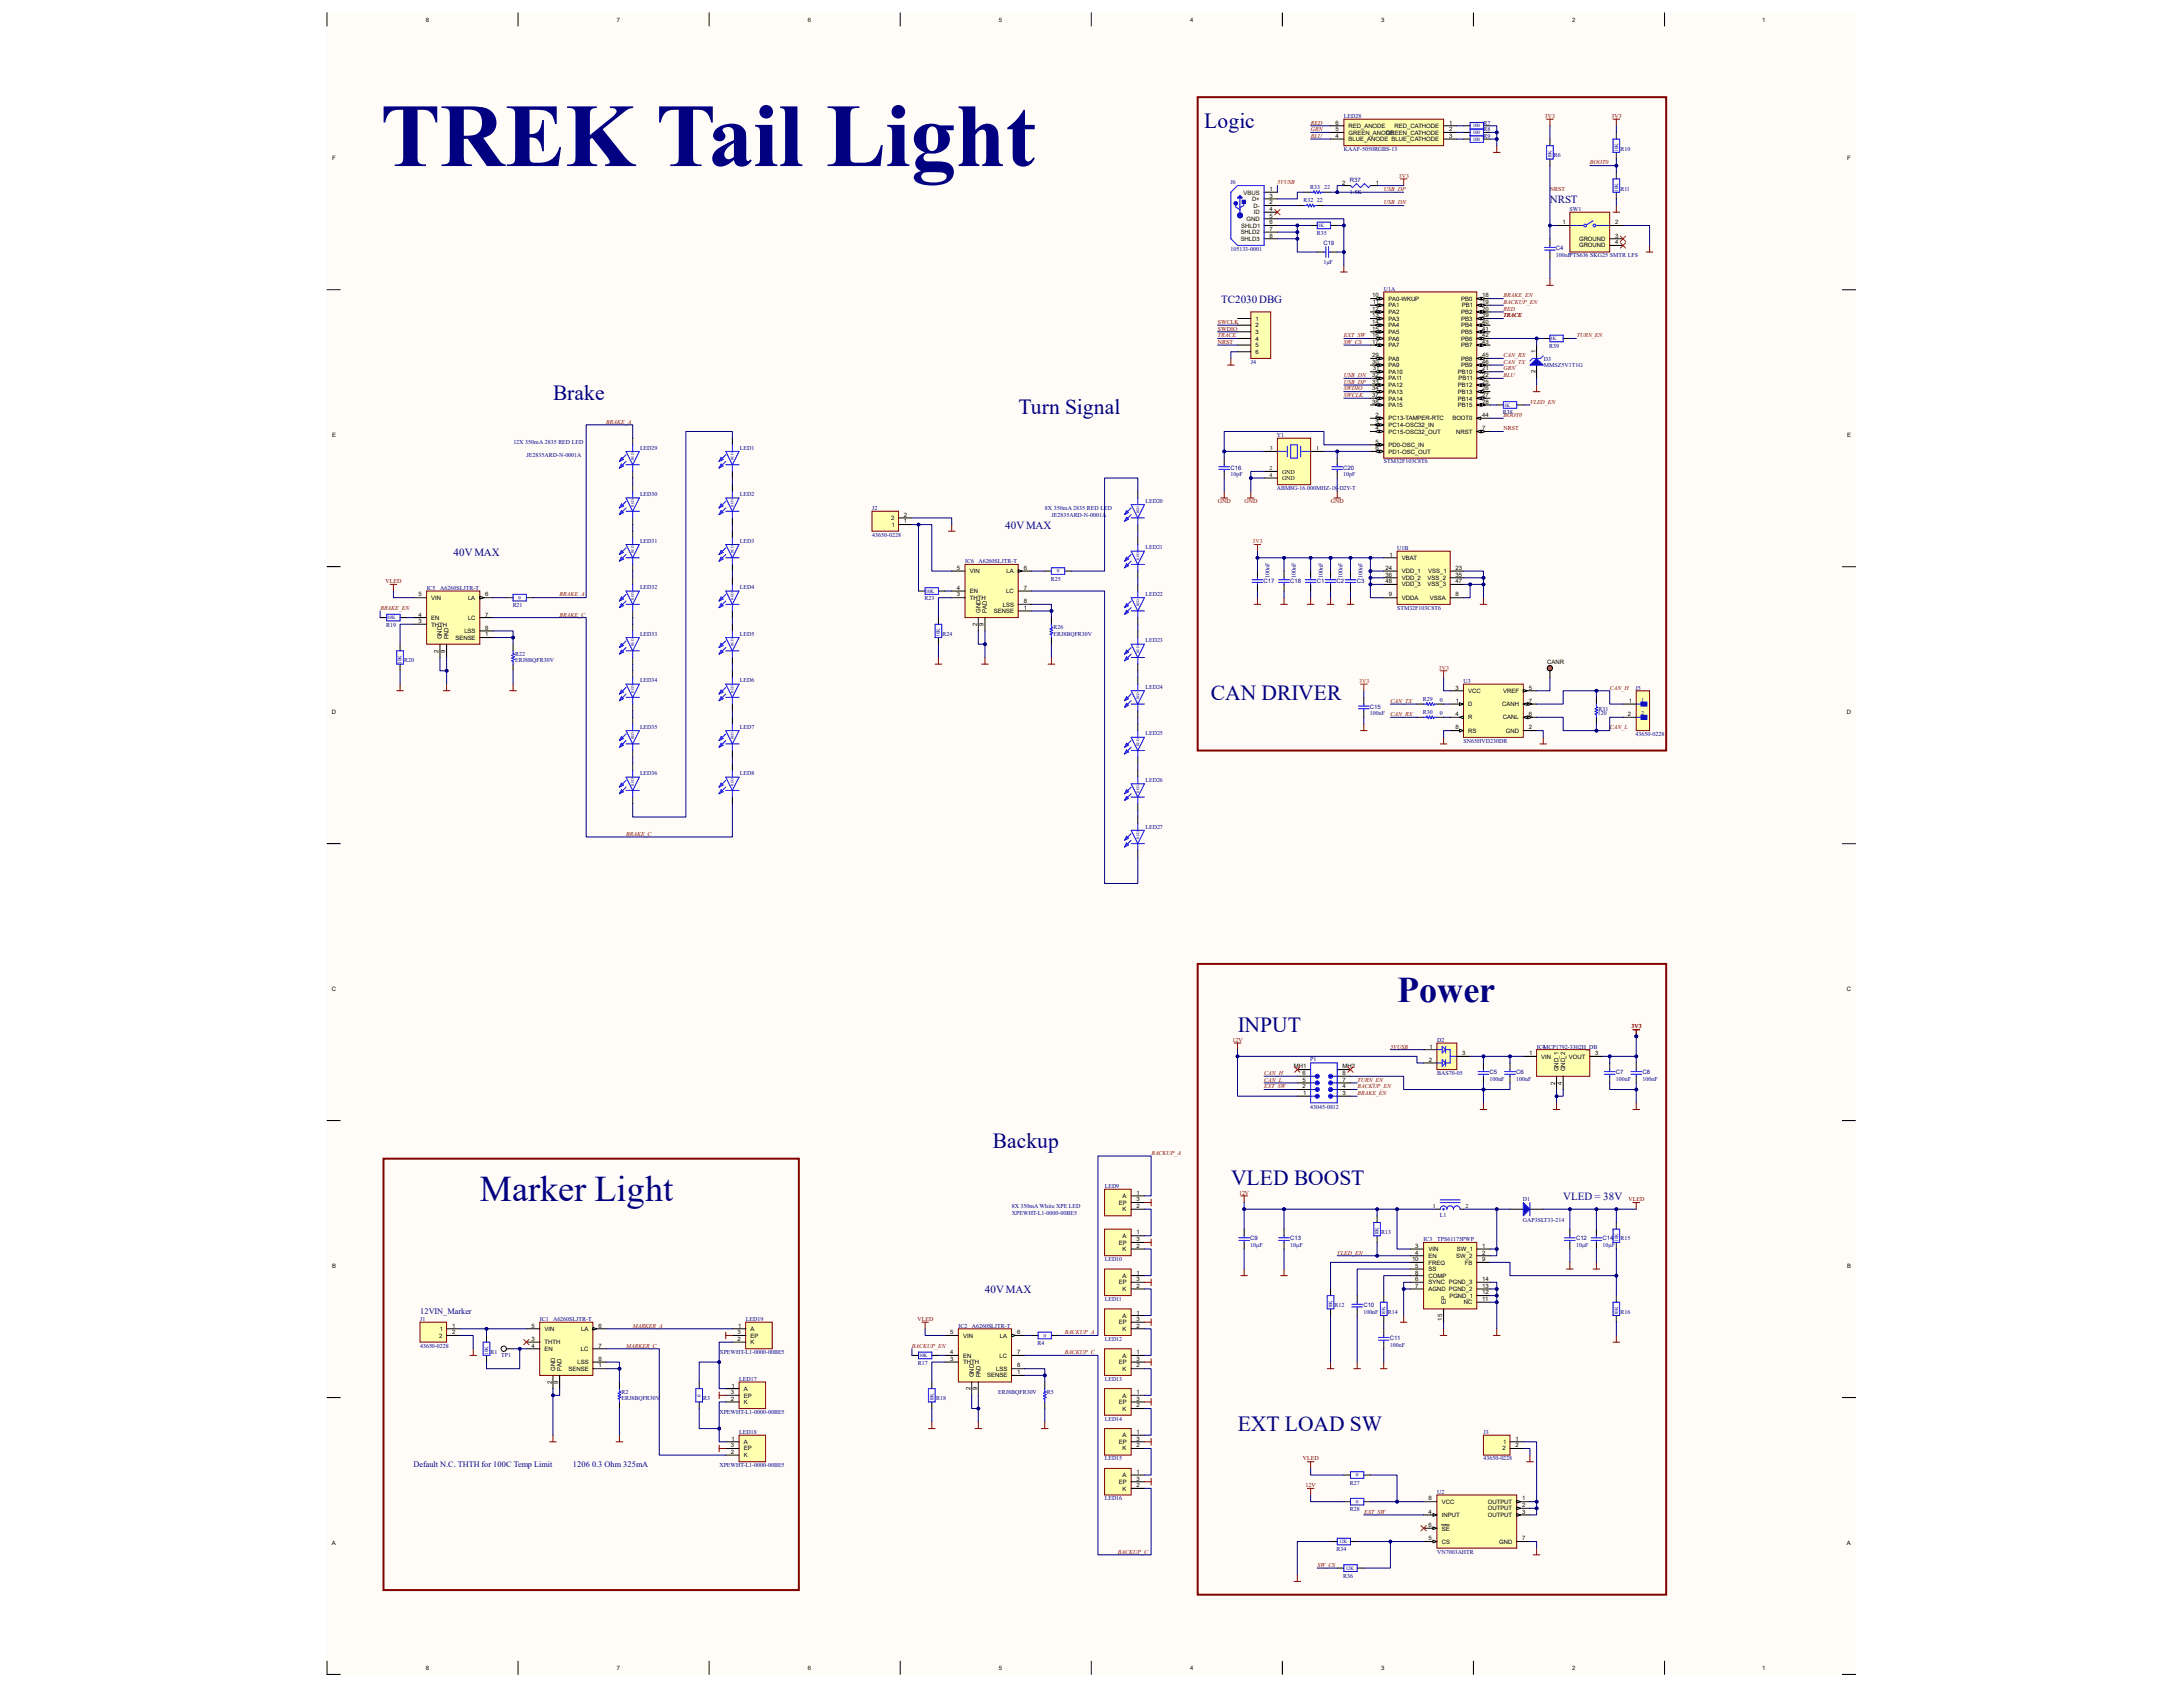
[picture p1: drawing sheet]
<svg xmlns="http://www.w3.org/2000/svg" width="279mm" height="216mm" viewBox="0 0 279 216" stroke-linecap="round" stroke-linejoin="round" font-family="sans-serif">
<defs><g id="words">
<text font-size="11.5" fill="#000080" x="48.7" y="21.3">TREK Tail Light</text>
<g font-size="4.6" fill="#000080">
<text x="178.8" y="128.2">Power</text>
<text x="61.4" y="153.8">Marker Light</text>
</g>
<g font-size="2.8" fill="#000080">
<text x="154.1" y="16.3">Logic</text>
<text x="70.8" y="51.2">Brake</text>
<text x="130.3" y="53">Turn Signal</text>
<text x="155" y="89.5">CAN DRIVER</text>
<text x="158.4" y="132">INPUT</text>
<text x="127.1" y="146.9">Backup</text>
<text x="157.6" y="151.6">VLED BOOST</text>
<text x="158.4" y="183.1">EXT LOAD SW</text>
</g>
<g font-size="1.4" fill="#000080">
<text x="198.4" y="26">NRST</text>
<text x="156.3" y="38.8">TC2030 DBG</text>
<text x="58" y="71.1">40V MAX</text>
<text x="128.7" y="67.7">40V MAX</text>
<text x="200.1" y="153.6">VLED = 38V</text>
<text x="126.1" y="165.5">40V MAX</text>
</g>
<g font-size="1.1" fill="#000080">
<text x="53.8" y="168.1">12VIN_Marker</text>
<text x="52.9" y="187.7">Default N.C. THTH for 100C Temp Limit</text>
<text x="73.3" y="187.7">1206 0.3 Ohm 325mA</text>
</g>
<g font-size=".8">
<text x="54.5" y="2.8">8</text>
<text x="79" y="2.8">7</text>
<text x="103.4" y="2.8">6</text>
<text x="127.8" y="2.8">5</text>
<text x="152.3" y="2.8">4</text>
<text x="176.8" y="2.8">3</text>
<text x="201.2" y="2.8">2</text>
<text x="225.6" y="2.8">1</text>
<text x="170.9" y="17.7">4</text>
<text x="170.9" y="16.8">5</text>
<text x="170.9" y="16">6</text>
<text x="172.6" y="17.2">GREEN_ANODE</text>
<text x="172.6" y="16.4">RED_ANODE</text>
<text x="177.4" y="17.2">GREEN_CATHODE</text>
<text x="178.5" y="16.4">RED_CATHODE</text>
<text x="185.5" y="16">1</text>
<text x="185.5" y="16.8">2</text>
<text x="185.5" y="17.7">3</text>
<text x="42.5" y="20.5">F</text>
<text x="171.8" y="23.6">2</text>
<text x="172.6" y="18.1">BLUE_ANODE BLUE_CATHODE</text>
<text x="176.1" y="23.6">1</text>
<text x="236.4" y="20.5">F</text>
<text x="158.8" y="30">SHLD2</text>
<text x="158.9" y="29.1">SHLD1</text>
<text x="159.2" y="24.9">VBUS</text>
<text x="159.6" y="28.3">GND</text>
<text x="160.3" y="25.7">D+</text>
<text x="160.4" y="26.6">D-</text>
<text x="160.5" y="27.4">ID</text>
<text x="162.5" y="24.5">1</text>
<text x="162.5" y="26.2">2</text>
<text x="162.5" y="25.3">3</text>
<text x="162.5" y="27">4</text>
<text x="162.5" y="27.9">5</text>
<text x="162.5" y="28.7">6</text>
<text x="162.5" y="29.5">7</text>
<text x="200" y="28.7">1</text>
<text x="206.7" y="28.7">2</text>
<text x="158.8" y="30.8">SHLD3</text>
<text x="162.5" y="30.4">8</text>
<text x="202.1" y="30.8">GROUND</text>
<text x="202.1" y="31.7">GROUND</text>
<text x="206.7" y="30.4">3</text>
<text x="206.7" y="31.2">4</text>
<text x="160.7" y="41">1</text>
<text x="160.7" y="41.9">2</text>
<text x="175.6" y="38.1">10</text>
<text x="175.6" y="39.8">12</text>
<text x="175.6" y="40.6">13</text>
<text x="175.6" y="41.5">14</text>
<text x="175.7" y="38.9">11</text>
<text x="177.7" y="38.5">PA0-WKUP</text>
<text x="177.7" y="39.3">PA1</text>
<text x="177.7" y="40.2">PA2</text>
<text x="177.7" y="41">PA3</text>
<text x="177.7" y="41.9">PA4</text>
<text x="187" y="38.5">PB0</text>
<text x="187" y="40.2">PB2</text>
<text x="187" y="41">PB3</text>
<text x="187" y="41.9">PB4</text>
<text x="187.1" y="39.3">PB1</text>
<text x="189.7" y="38.1">18</text>
<text x="189.7" y="38.9">19</text>
<text x="189.7" y="39.8">20</text>
<text x="189.7" y="40.6">39</text>
<text x="189.7" y="41.5">40</text>
<text x="160.7" y="42.8">3</text>
<text x="160.7" y="43.6">4</text>
<text x="160.7" y="44.4">5</text>
<text x="160.7" y="45.3">6</text>
<text x="175.6" y="42.3">15</text>
<text x="175.6" y="43.2">16</text>
<text x="175.6" y="44">17</text>
<text x="175.6" y="45.7">29</text>
<text x="175.6" y="46.6">30</text>
<text x="175.7" y="47.4">31</text>
<text x="177.7" y="47.8">PA10</text>
<text x="177.7" y="42.8">PA5</text>
<text x="177.7" y="43.6">PA6</text>
<text x="177.7" y="44.4">PA7</text>
<text x="177.7" y="46.1">PA8</text>
<text x="177.7" y="47">PA9</text>
<text x="186.6" y="47.8">PB10</text>
<text x="187" y="42.8">PB5</text>
<text x="187" y="43.6">PB6</text>
<text x="187" y="44.4">PB7</text>
<text x="187" y="46.1">PB8</text>
<text x="187" y="47">PB9</text>
<text x="189.7" y="47.4">21</text>
<text x="189.7" y="42.3">41</text>
<text x="189.7" y="43.2">42</text>
<text x="189.7" y="44">43</text>
<text x="189.7" y="45.7">45</text>
<text x="189.7" y="46.6">46</text>
<text x="196.5" y="47.8" transform="rotate(-90 196.5 47.8)">2</text>
<text x="196.5" y="45.2" transform="rotate(-90 196.5 45.2)">1</text>
<text x="175.6" y="48.3">32</text>
<text x="175.6" y="49.1">33</text>
<text x="175.6" y="50">34</text>
<text x="175.6" y="50.8">37</text>
<text x="175.6" y="51.7">38</text>
<text x="176.1" y="53.4">2</text>
<text x="177.7" y="48.7">PA11</text>
<text x="177.7" y="49.5">PA12</text>
<text x="177.7" y="50.4">PA13</text>
<text x="177.7" y="51.3">PA14</text>
<text x="177.7" y="52.1">PA15</text>
<text x="177.7" y="53.8">PC13-TAMPER-RTC</text>
<text x="185.9" y="53.8">BOOT0</text>
<text x="186.6" y="49.5">PB12</text>
<text x="186.6" y="50.4">PB13</text>
<text x="186.6" y="51.3">PB14</text>
<text x="186.6" y="52.1">PB15</text>
<text x="186.7" y="48.7">PB11</text>
<text x="189.7" y="53.4">44</text>
<text x="189.7" y="48.3">22</text>
<text x="189.7" y="49.1">25</text>
<text x="189.7" y="50">26</text>
<text x="189.7" y="50.8">27</text>
<text x="189.7" y="51.7">28</text>
<text x="42.5" y="55.9">E</text>
<text x="162.5" y="57.6">3</text>
<text x="168.4" y="57.6">1</text>
<text x="176.1" y="54.2">3</text>
<text x="176.1" y="55.1">4</text>
<text x="176.1" y="56.8">5</text>
<text x="176.1" y="57.6">6</text>
<text x="177.7" y="54.7">PC14-OSC32_IN</text>
<text x="177.7" y="55.5">PC15-OSC32_OUT</text>
<text x="177.7" y="57.2">PD0-OSC_IN</text>
<text x="177.7" y="58">PD1-OSC_OUT</text>
<text x="186.4" y="55.5">NRST</text>
<text x="189.7" y="55.1">7</text>
<text x="236.4" y="55.9">E</text>
<text x="162.5" y="60.2">2</text>
<text x="162.5" y="61">4</text>
<text x="164.1" y="60.6">GND</text>
<text x="164.1" y="61.5">GND</text>
<text x="114" y="66.5">2</text>
<text x="114.1" y="67.4">1</text>
<text x="115.7" y="67">1</text>
<text x="115.7" y="66.1">2</text>
<text x="177.8" y="71.2">1</text>
<text x="179.4" y="71.7">VBAT</text>
<text x="53.6" y="76.3">5</text>
<text x="55.2" y="76.8">VIN</text>
<text x="59.9" y="76.8">LA</text>
<text x="62.1" y="76.3">6</text>
<text x="122.5" y="76.3">3</text>
<text x="122.5" y="75.5">4</text>
<text x="122.5" y="72.9">5</text>
<text x="124.1" y="76.8">THTH</text>
<text x="124.1" y="75.9">EN</text>
<text x="124.1" y="73.4">VIN</text>
<text x="128.4" y="77.6">LSS</text>
<text x="128.8" y="75.9">LC</text>
<text x="128.8" y="73.4">LA</text>
<text x="131" y="77.2">8</text>
<text x="131" y="75.5">7</text>
<text x="131" y="72.9">6</text>
<text x="177.3" y="72.9">24</text>
<text x="177.3" y="73.8">36</text>
<text x="177.3" y="74.6">48</text>
<text x="177.8" y="76.3">9</text>
<text x="179.4" y="73.4">VDD_1</text>
<text x="179.4" y="74.2">VDD_2</text>
<text x="179.4" y="75.1">VDD_3</text>
<text x="179.4" y="76.8">VDDA</text>
<text x="182.7" y="74.2">VSS_2</text>
<text x="182.7" y="75.1">VSS_3</text>
<text x="182.8" y="73.4">VSS_1</text>
<text x="183" y="76.8">VSSA</text>
<text x="186.3" y="72.9">23</text>
<text x="186.3" y="73.8">35</text>
<text x="186.3" y="74.6">47</text>
<text x="186.3" y="76.3">8</text>
<text x="53.6" y="79.8">3</text>
<text x="53.6" y="78.9">4</text>
<text x="55.2" y="80.2">THTH</text>
<text x="55.2" y="79.3">EN</text>
<text x="56.1" y="83.5" transform="rotate(-90 56.1 83.5)">2</text>
<text x="56.6" y="81.8" transform="rotate(-90 56.6 81.8)">GND</text>
<text x="57" y="83.5" transform="rotate(-90 57 83.5)">9</text>
<text x="57.4" y="81.8" transform="rotate(-90 57.4 81.8)">PAD</text>
<text x="58.3" y="81.9">SENSE</text>
<text x="59.4" y="81">LSS</text>
<text x="59.9" y="79.3">LC</text>
<text x="62.1" y="81.4">1</text>
<text x="62.1" y="80.6">8</text>
<text x="62.1" y="78.9">7</text>
<text x="125.1" y="80.1" transform="rotate(-90 125.1 80.1)">2</text>
<text x="125.5" y="78.4" transform="rotate(-90 125.5 78.4)">GND</text>
<text x="125.9" y="80.1" transform="rotate(-90 125.9 80.1)">9</text>
<text x="126.3" y="78.4" transform="rotate(-90 126.3 78.4)">PAD</text>
<text x="127.2" y="78.5">SENSE</text>
<text x="131" y="78.1">1</text>
<text x="186.3" y="88.3">3</text>
<text x="186.4" y="90">1</text>
<text x="187.9" y="88.7">VCC</text>
<text x="192.4" y="88.7">VREF</text>
<text x="195.7" y="88.3">5</text>
<text x="195.7" y="90">7</text>
<text x="198" y="85">CANR</text>
<text x="208.5" y="90">1</text>
<text x="42.5" y="91.4">D</text>
<text x="186.3" y="91.7">4</text>
<text x="186.3" y="93.3">8</text>
<text x="187.9" y="90.4">D</text>
<text x="187.9" y="92.1">R</text>
<text x="187.9" y="93.8">RS</text>
<text x="192.3" y="90.4">CANH</text>
<text x="192.4" y="92.1">CANL</text>
<text x="192.7" y="93.8">GND</text>
<text x="195.7" y="93.3">2</text>
<text x="195.7" y="91.7">6</text>
<text x="208.4" y="91.7">2</text>
<text x="236.4" y="91.4">D</text>
<text x="42.5" y="126.8">C</text>
<text x="236.4" y="126.8">C</text>
<text x="165.6" y="136.7">MH1</text>
<text x="166.7" y="137.6">6</text>
<text x="171.8" y="137.6">8</text>
<text x="171.8" y="136.7">MH2</text>
<text x="182.9" y="135.9">2</text>
<text x="183" y="134.2">1</text>
<text x="187.2" y="135">3</text>
<text x="195.7" y="135">1</text>
<text x="197.3" y="135.5">VIN</text>
<text x="199.5" y="137.1" transform="rotate(-90 199.5 137.1)">GND_1</text>
<text x="200.3" y="137.1" transform="rotate(-90 200.3 137.1)">GND_2</text>
<text x="200.8" y="135.5">VOUT</text>
<text x="204.2" y="135">3</text>
<text x="166.7" y="138.4">5</text>
<text x="166.7" y="139.3">2</text>
<text x="166.8" y="140.1">1</text>
<text x="171.8" y="139.3">4</text>
<text x="171.8" y="140.1">3</text>
<text x="171.8" y="138.4">7</text>
<text x="199" y="138.8" transform="rotate(-90 199 138.8)">2</text>
<text x="199.9" y="138.8" transform="rotate(-90 199.9 138.8)">4</text>
<text x="143.2" y="154.2">EP</text>
<text x="143.7" y="153.3">A</text>
<text x="143.7" y="155">K</text>
<text x="145.5" y="152.9">1</text>
<text x="145.5" y="154.6">2</text>
<text x="145.5" y="153.8">3</text>
<text x="183.4" y="154.6">1</text>
<text x="187.6" y="154.6">2</text>
<text x="143.2" y="159.3">EP</text>
<text x="143.7" y="158.4">A</text>
<text x="143.7" y="160.1">K</text>
<text x="145.5" y="158">1</text>
<text x="145.5" y="159.7">2</text>
<text x="145.5" y="158.8">3</text>
<text x="180.7" y="161.4">10</text>
<text x="181.1" y="159.7">3</text>
<text x="181.1" y="160.6">4</text>
<text x="182.8" y="160.1">VIN</text>
<text x="182.8" y="161">EN</text>
<text x="182.8" y="161.8">FREQ</text>
<text x="186.4" y="161">SW_2</text>
<text x="186.5" y="160.1">SW_1</text>
<text x="187.5" y="161.8">FB</text>
<text x="189.7" y="159.7">1</text>
<text x="189.7" y="160.6">2</text>
<text x="189.7" y="161.4">9</text>
<text x="42.5" y="162.3">B</text>
<text x="143.2" y="164.4">EP</text>
<text x="143.7" y="163.5">A</text>
<text x="143.7" y="165.2">K</text>
<text x="145.5" y="163.1">1</text>
<text x="145.5" y="164.8">2</text>
<text x="145.5" y="164">3</text>
<text x="181.1" y="162.3">5</text>
<text x="181.1" y="164">6</text>
<text x="181.1" y="164.8">7</text>
<text x="181.1" y="163.1">8</text>
<text x="182.8" y="162.7">SS</text>
<text x="182.8" y="164.4">SYNC PGND_3</text>
<text x="182.8" y="165.2">AGND PGND_2</text>
<text x="182.8" y="163.5">COMP</text>
<text x="185" y="166.9" transform="rotate(-90 185 166.9)">EP</text>
<text x="185.5" y="166.1">PGND_1</text>
<text x="187.4" y="166.9">NC</text>
<text x="189.7" y="164">14</text>
<text x="189.7" y="164.8">13</text>
<text x="189.7" y="165.7">12</text>
<text x="189.7" y="166.5">11</text>
<text x="236.4" y="162.3">B</text>
<text x="56.2" y="171.2">2</text>
<text x="56.3" y="170.3">1</text>
<text x="57.9" y="169.9">1</text>
<text x="57.9" y="170.8">2</text>
<text x="68" y="171.6">3</text>
<text x="68" y="172.5">4</text>
<text x="68" y="169.9">5</text>
<text x="69.7" y="172">THTH</text>
<text x="69.7" y="172.9">EN</text>
<text x="69.7" y="170.3">VIN</text>
<text x="74.3" y="172.9">LC</text>
<text x="74.4" y="170.3">LA</text>
<text x="76.6" y="172.5">7</text>
<text x="76.6" y="169.9">6</text>
<text x="94.4" y="171.6">2</text>
<text x="94.4" y="170.8">3</text>
<text x="94.5" y="169.9">1</text>
<text x="96.1" y="170.3">A</text>
<text x="96.1" y="172">K</text>
<text x="96.1" y="171.2">EP</text>
<text x="121.6" y="173.3">4</text>
<text x="121.6" y="170.8">5</text>
<text x="123.3" y="173.7">EN</text>
<text x="123.3" y="171.2">VIN</text>
<text x="127.9" y="173.7">LC</text>
<text x="128" y="171.2">LA</text>
<text x="130.2" y="173.3">7</text>
<text x="130.2" y="170.8">6</text>
<text x="143.2" y="169.5">EP</text>
<text x="143.7" y="168.7">A</text>
<text x="143.7" y="170.3">K</text>
<text x="143.7" y="173.7">A</text>
<text x="145.5" y="168.2">1</text>
<text x="145.5" y="169.9">2</text>
<text x="145.5" y="169.1">3</text>
<text x="145.5" y="173.3">1</text>
<text x="184.6" y="169" transform="rotate(-90 184.6 169)">15</text>
<text x="70.6" y="177.1" transform="rotate(-90 70.6 177.1)">2</text>
<text x="71" y="175.4" transform="rotate(-90 71 175.4)">GND</text>
<text x="71.5" y="177.1" transform="rotate(-90 71.5 177.1)">9</text>
<text x="71.9" y="175.4" transform="rotate(-90 71.9 175.4)">PAD</text>
<text x="72.8" y="175.4">SENSE</text>
<text x="73.9" y="174.6">LSS</text>
<text x="76.6" y="175">1</text>
<text x="76.6" y="174.2">8</text>
<text x="93.6" y="179.3">2</text>
<text x="93.6" y="178.4">3</text>
<text x="93.6" y="177.6">1</text>
<text x="95.2" y="178">A</text>
<text x="95.2" y="179.7">K</text>
<text x="95.2" y="178.9">EP</text>
<text x="121.6" y="174.2">3</text>
<text x="123.3" y="174.6">THTH</text>
<text x="124.2" y="177.9" transform="rotate(-90 124.2 177.9)">2</text>
<text x="124.6" y="176.3" transform="rotate(-90 124.6 176.3)">GND</text>
<text x="125.1" y="177.9" transform="rotate(-90 125.1 177.9)">9</text>
<text x="125.5" y="176.3" transform="rotate(-90 125.5 176.3)">PAD</text>
<text x="126.4" y="176.3">SENSE</text>
<text x="127.5" y="175.4">LSS</text>
<text x="130.2" y="175.9">1</text>
<text x="130.2" y="175">8</text>
<text x="143.2" y="174.6">EP</text>
<text x="143.2" y="179.7">EP</text>
<text x="143.7" y="175.4">K</text>
<text x="143.7" y="178.9">A</text>
<text x="145.5" y="175">2</text>
<text x="145.5" y="174.2">3</text>
<text x="145.5" y="178.4">1</text>
<text x="145.5" y="179.3">3</text>
<text x="93.6" y="185.2">3</text>
<text x="93.6" y="184.4">1</text>
<text x="95.2" y="184.8">A</text>
<text x="95.2" y="185.6">EP</text>
<text x="143.2" y="184.8">EP</text>
<text x="143.7" y="180.6">K</text>
<text x="143.7" y="183.9">A</text>
<text x="143.7" y="185.6">K</text>
<text x="145.5" y="180.1">2</text>
<text x="145.5" y="183.5">1</text>
<text x="145.5" y="185.2">2</text>
<text x="145.5" y="184.4">3</text>
<text x="192.3" y="185.6">2</text>
<text x="192.4" y="184.8">1</text>
<text x="194" y="184.4">1</text>
<text x="194" y="185.2">2</text>
<text x="93.6" y="186.1">2</text>
<text x="95.2" y="186.5">K</text>
<text x="143.2" y="189.9">EP</text>
<text x="143.7" y="189.1">A</text>
<text x="143.7" y="190.8">K</text>
<text x="145.5" y="188.6">1</text>
<text x="145.5" y="190.3">2</text>
<text x="145.5" y="189.5">3</text>
<text x="42.5" y="197.7">A</text>
<text x="182.8" y="192">8</text>
<text x="182.8" y="195.5">6</text>
<text x="182.8" y="197.1">5</text>
<text x="182.8" y="193.7">4</text>
<text x="184.5" y="192.4">VCC</text>
<text x="184.5" y="195.9">SE</text>
<text x="184.5" y="197.6">CS</text>
<text x="184.5" y="194.1">INPUT</text>
<text x="190.4" y="192.4">OUTPUT</text>
<text x="190.4" y="193.3">OUTPUT</text>
<text x="190.4" y="194.1">OUTPUT</text>
<text x="191.9" y="197.6">GND</text>
<text x="194.8" y="192">1</text>
<text x="194.8" y="192.9">2</text>
<text x="194.8" y="193.7">3</text>
<text x="194.8" y="197.1">7</text>
<text x="236.4" y="197.7">A</text>
<text x="54.5" y="213.7">8</text>
<text x="79" y="213.7">7</text>
<text x="103.4" y="213.7">6</text>
<text x="127.8" y="213.7">5</text>
<text x="152.3" y="213.7">4</text>
<text x="176.8" y="213.7">3</text>
<text x="201.2" y="213.7">2</text>
<text x="225.6" y="213.7">1</text>
</g>
<g font-size=".8" fill="#800000">
<text x="167.8" y="17.7">BLU</text>
<text x="167.8" y="16.8">GRN</text>
<text x="167.8" y="16">RED</text>
<text x="197.7" y="15.1">3V3</text>
<text x="206.2" y="15.1">3V3</text>
<text x="163.5" y="23.6">5VUSB</text>
<text x="203.5" y="21">BOOT0</text>
<text x="177.1" y="24.5">USB_DP</text>
<text x="177.1" y="26.2">USB_DN</text>
<text x="198.4" y="24.5">NRST</text>
<text x="155.9" y="41.4">SWCLK</text>
<text x="192.4" y="38.9">BACKUP_EN</text>
<text x="192.4" y="38.1">BRAKE_EN</text>
<text x="192.4" y="40.6">TRACE</text>
<text x="192.4" y="39.8">RED</text>
<text x="155.9" y="42.3">SWDIO</text>
<text x="155.9" y="44">NRST</text>
<text x="155.9" y="43.2">TRACE</text>
<text x="172" y="43.2">EXT_SW</text>
<text x="172" y="44">SW_CS</text>
<text x="192.4" y="46.6">CAN_TX</text>
<text x="192.4" y="45.7">CAN_RX</text>
<text x="192.4" y="47.4">GRN</text>
<text x="201.8" y="43.2">TURN_EN</text>
<text x="172" y="50.8">SWCLK</text>
<text x="172" y="50">SWDIO</text>
<text x="172" y="49.1">USB_DP</text>
<text x="172" y="48.3">USB_DN</text>
<text x="192.4" y="53.4">BOOT0</text>
<text x="192.4" y="48.3">BLU</text>
<text x="195.8" y="51.7">VLED_EN</text>
<text x="77.6" y="54.2">BRAKE_A</text>
<text x="192.4" y="55.1">NRST</text>
<text x="155.9" y="64.4">GND</text>
<text x="159.3" y="64.4">GND</text>
<text x="170.3" y="64.4">GND</text>
<text x="49.4" y="74.6">VLED</text>
<text x="71.6" y="76.3">BRAKE_A</text>
<text x="48.7" y="78">BRAKE_EN</text>
<text x="71.6" y="78.9">BRAKE_C</text>
<text x="178" y="90">CAN_TX</text>
<text x="206" y="88.3">CAN_H</text>
<text x="178" y="91.7">CAN_RX</text>
<text x="206" y="93.3">CAN_L</text>
<text x="80.1" y="107">BRAKE_C</text>
<text x="208.8" y="131.6">3V3</text>
<text x="157.7" y="133.3">12V</text>
<text x="161.8" y="137.6">CAN_H</text>
<text x="178" y="134.2">5VUSB</text>
<text x="161.8" y="139.3">EXT_SW</text>
<text x="161.8" y="138.4">CAN_L</text>
<text x="173.7" y="140.1">BRAKE_EN</text>
<text x="173.7" y="139.3">BACKUP_EN</text>
<text x="173.7" y="138.4">TURN_EN</text>
<text x="147.4" y="147.8">BACKUP_A</text>
<text x="158.6" y="152.9">12V</text>
<text x="208.4" y="153.8">VLED</text>
<text x="171.2" y="160.6">VLED_EN</text>
<text x="80.1" y="172.5">MARKER_C</text>
<text x="81" y="169.9">MARKER_A</text>
<text x="116.7" y="172.5">BACKUP_EN</text>
<text x="117.4" y="169">VLED</text>
<text x="136.3" y="173.3">BACKUP_C</text>
<text x="136.3" y="170.8">BACKUP_A</text>
<text x="166.8" y="186.9">VLED</text>
<text x="167.1" y="190.3">12V</text>
<text x="174.6" y="193.7">EXT_SW</text>
<text x="143.1" y="198.8">BACKUP_C</text>
<text x="168.6" y="200.5">SW_CS</text>
</g>
<g font-size=".8" fill="#000080">
<text x="172" y="15.1">LED28</text>
<text x="189.9" y="16">R7</text>
<text x="189.9" y="16.8">R8</text>
<text x="189.9" y="17.7">R9</text>
<text x="157.5" y="23.5">J6</text>
<text x="172" y="19.3">KAAF-5050RGBS-13</text>
<text x="172.8" y="23.3">R37</text>
<text x="198.9" y="20.1">R6</text>
<text x="207.4" y="19.3">R10</text>
<text x="166.8" y="25.9">R32</text>
<text x="167.7" y="24.2">R33</text>
<text x="168.5" y="25.9">22</text>
<text x="169.5" y="24.2">22</text>
<text x="172.8" y="24.8">1.5K</text>
<text x="200.9" y="27">SW1</text>
<text x="207.4" y="24.4">R11</text>
<text x="157.5" y="32.2">105133-0001</text>
<text x="168.5" y="30.1">R35</text>
<text x="169.4" y="33.7">1µF</text>
<text x="169.4" y="31.3">C19</text>
<text x="199.1" y="32.9">100nFPTS636 SKG25 SMTR LFS</text>
<text x="199.1" y="32">C4</text>
<text x="177.1" y="37.2">U1A</text>
<text x="160.1" y="46.6">J4</text>
<text x="197.6" y="46.1">D3</text>
<text x="197.6" y="47">MMSZ5V1T1G</text>
<text x="198.3" y="44.5">R39</text>
<text x="192.4" y="53">R38</text>
<text x="65.7" y="56.8">12X 350mA 2835 RED LED</text>
<text x="67.4" y="58.5">JE2835ARD-N-0001A</text>
<text x="81.9" y="57.5">LED29</text>
<text x="94.7" y="57.5">LED1</text>
<text x="163.4" y="55.9">Y1</text>
<text x="177.1" y="59.3">STM32F103C8T6</text>
<text x="81.9" y="63.5">LED30</text>
<text x="94.7" y="63.5">LED2</text>
<text x="111.6" y="65.3">J2</text>
<text x="133.7" y="65.3">8X 350mA 2835 RED LED</text>
<text x="146.6" y="64.3">LED20</text>
<text x="157.5" y="61">10pF</text>
<text x="157.5" y="60.1">C16</text>
<text x="163.4" y="62.7">ABM8G-16.000MHZ-18-D2Y-T</text>
<text x="171.9" y="61">10pF</text>
<text x="171.9" y="60.1">C20</text>
<text x="81.9" y="69.5">LED31</text>
<text x="94.7" y="69.5">LED3</text>
<text x="111.6" y="68.7">43650-0228</text>
<text x="134.6" y="66.1">JE2835ARD-N-0001A</text>
<text x="146.6" y="70.3">LED21</text>
<text x="178.8" y="70.4">U1B</text>
<text x="54.6" y="75.5">IC5</text>
<text x="56.4" y="75.5">A6260SLJTR-T</text>
<text x="65.6" y="77.7">R21</text>
<text x="81.9" y="75.4">LED32</text>
<text x="94.7" y="75.4">LED4</text>
<text x="118.3" y="76.8">R23</text>
<text x="123.5" y="72.1">IC6</text>
<text x="125.2" y="72.1">A6260SLJTR-T</text>
<text x="134.5" y="74.3">R25</text>
<text x="146.6" y="76.2">LED22</text>
<text x="161.7" y="74.5">C17</text>
<text x="162.5" y="74" transform="rotate(-90 162.5 74)">100nF</text>
<text x="165.1" y="74.5">C18</text>
<text x="165.9" y="74" transform="rotate(-90 165.9 74)">100nF</text>
<text x="168.5" y="74.5">C1</text>
<text x="169.3" y="74" transform="rotate(-90 169.3 74)">100nF</text>
<text x="171.1" y="74.5">C2</text>
<text x="171.8" y="74" transform="rotate(-90 171.8 74)">100nF</text>
<text x="173.7" y="74.5">C3</text>
<text x="174.4" y="74" transform="rotate(-90 174.4 74)">100nF</text>
<text x="49.4" y="80.3">R19</text>
<text x="66" y="83.9">R22</text>
<text x="81.9" y="81.4">LED33</text>
<text x="94.7" y="81.4">LED5</text>
<text x="120.6" y="81.4">R24</text>
<text x="134.8" y="80.5">R26</text>
<text x="134.8" y="81.4">ERJ8BQFR30V</text>
<text x="146.6" y="82.2">LED23</text>
<text x="178.8" y="78">STM32F103C8T6</text>
<text x="51.7" y="84.8">R20</text>
<text x="66" y="84.8">ERJ8BQFR30V</text>
<text x="81.9" y="87.3">LED34</text>
<text x="94.7" y="87.3">LED6</text>
<text x="146.6" y="88.2">LED24</text>
<text x="182.1" y="89.7">R29</text>
<text x="184.3" y="89.8">0</text>
<text x="187.3" y="87.4">U3</text>
<text x="209.3" y="88.3">J5</text>
<text x="210.1" y="89.8">1</text>
<text x="81.9" y="93.3">LED35</text>
<text x="94.7" y="93.3">LED7</text>
<text x="146.6" y="94.1">LED25</text>
<text x="175.3" y="91.6">100nF</text>
<text x="175.3" y="90.7">C15</text>
<text x="182.1" y="91.4">R30</text>
<text x="184.3" y="91.5">0</text>
<text x="187.3" y="95">SN65HVD230DR</text>
<text x="204.5" y="91.6">120</text>
<text x="204.6" y="91">R31</text>
<text x="209.3" y="94.2">43650-0228</text>
<text x="210.1" y="91.5">2</text>
<text x="81.9" y="99.2">LED36</text>
<text x="94.7" y="99.2">LED8</text>
<text x="146.6" y="100.1">LED26</text>
<text x="146.6" y="106">LED27</text>
<text x="167.7" y="135.8">P1</text>
<text x="183.9" y="133.3">D2</text>
<text x="183.9" y="137.6">BAS70-05</text>
<text x="190.6" y="137.5">C5</text>
<text x="194.1" y="137.5">C6</text>
<text x="196.7" y="134.2">IC4MCP1792-3302H_DB</text>
<text x="206.8" y="137.5">C7</text>
<text x="210.2" y="137.5">C8</text>
<text x="167.7" y="141.9">43045-0812</text>
<text x="190.6" y="138.3">100nF</text>
<text x="194.1" y="138.3">100nF</text>
<text x="206.8" y="138.3">100nF</text>
<text x="210.2" y="138.3">100nF</text>
<text x="129.5" y="155.4">XPEWHT-L1-0000-00BE5</text>
<text x="129.5" y="154.6">8X 350mA White XPE LED</text>
<text x="141.4" y="152.1">LED9</text>
<text x="184.3" y="155.7">L1</text>
<text x="194.9" y="153.7">D1</text>
<text x="141.4" y="161.4">LED10</text>
<text x="160" y="159.6">10µF</text>
<text x="160" y="158.8">C9</text>
<text x="165.1" y="159.6">10µF</text>
<text x="165.1" y="158.8">C13</text>
<text x="176.8" y="157.9">R13</text>
<text x="182.2" y="158.8">IC3</text>
<text x="183.9" y="158.8">TPS61175PWP</text>
<text x="194.9" y="156.4">GAP3SLT33-214</text>
<text x="201.7" y="159.6">10µF</text>
<text x="201.7" y="158.8">C12</text>
<text x="205.1" y="159.6">10µF</text>
<text x="205.1" y="158.8">C14</text>
<text x="207.4" y="158.8">R15</text>
<text x="141.4" y="166.5">LED11</text>
<text x="170.8" y="167.3">R12</text>
<text x="174.5" y="167.3">C10</text>
<text x="53.8" y="169">J1</text>
<text x="53.8" y="172.5">43650-0228</text>
<text x="62.8" y="173.2">R1</text>
<text x="64.1" y="173.7">TP1</text>
<text x="69.1" y="169">IC1</text>
<text x="70.8" y="169">A6260SLJTR-T</text>
<text x="92.1" y="173.3">XPEWHT-L1-0000-00BE5</text>
<text x="95.5" y="169">LED19</text>
<text x="122.7" y="169.9">IC2</text>
<text x="124.4" y="169.9">A6260SLJTR-T</text>
<text x="132.8" y="172.1">R4</text>
<text x="141.4" y="171.6">LED12</text>
<text x="174.5" y="168.1">100nF</text>
<text x="177.6" y="168.1">R14</text>
<text x="177.9" y="172.4">100nF</text>
<text x="177.9" y="171.5">C11</text>
<text x="207.4" y="168.1">R16</text>
<text x="79.5" y="178.4">R2</text>
<text x="79.5" y="179.2">ERJ8BQFR30V</text>
<text x="90" y="179.2">R3</text>
<text x="94.6" y="176.7">LED17</text>
<text x="117.5" y="174.7">R17</text>
<text x="119.8" y="179.2">R18</text>
<text x="127.8" y="178.4">ERJ8BQFR30V</text>
<text x="134" y="178.4">R5</text>
<text x="141.4" y="176.7">LED13</text>
<text x="92.1" y="181">XPEWHT-L1-0000-00BE5</text>
<text x="94.6" y="183.5">LED18</text>
<text x="141.4" y="181.8">LED14</text>
<text x="189.9" y="183.5">J3</text>
<text x="92.1" y="187.8">XPEWHT-L1-0000-00BE5</text>
<text x="141.4" y="186.9">LED15</text>
<text x="172.8" y="190">R27</text>
<text x="183.9" y="191.2">U2</text>
<text x="189.9" y="186.9">43650-0228</text>
<text x="141.4" y="192">LED16</text>
<text x="172.8" y="193.4">R28</text>
<text x="171.1" y="198.5">R34</text>
<text x="171.9" y="201.9">R36</text>
<text x="183.9" y="198.8">VN7003AHTR</text>
</g>
<g font-size=".8" fill="#f00">
<text x="179" y="22.7">3V3</text>
<text x="160.3" y="69.6">3V3</text>
<text x="173.9" y="87.4">3V3</text>
<text x="184.1" y="85.7">3V3</text>
</g>
<g font-size=".6" fill="#000080">
<text x="188.5" y="16.3">100</text>
<text x="188.5" y="17.2">100</text>
<text x="188.5" y="18">100</text>
<text x="198.6" y="20.3" transform="rotate(-90 198.6 20.3)">10K</text>
<text x="207.1" y="19.4" transform="rotate(-90 207.1 19.4)">10K</text>
<text x="168.7" y="29.1">1K</text>
<text x="207.1" y="24.5" transform="rotate(-90 207.1 24.5)">10K</text>
<text x="198.5" y="43.5">1K</text>
<text x="192.5" y="52">1K</text>
<text x="66.7" y="76.3" transform="rotate(-180 66.7 76.3)">0</text>
<text x="118.5" y="75.9">10K</text>
<text x="135.6" y="72.9" transform="rotate(-180 135.6 72.9)">0</text>
<text x="49.6" y="79.2">10K</text>
<text x="120.3" y="81.5" transform="rotate(-90 120.3 81.5)">10K</text>
<text x="51.4" y="84.9" transform="rotate(-90 51.4 84.9)">10K</text>
<text x="176.4" y="158.1" transform="rotate(-90 176.4 158.1)">10K</text>
<text x="207.1" y="158.9" transform="rotate(-90 207.1 158.9)">10K</text>
<text x="170.5" y="167.4" transform="rotate(-90 170.5 167.4)">10K</text>
<text x="62.5" y="173.4" transform="rotate(-90 62.5 173.4)">10K</text>
<text x="117.6" y="173.7">10K</text>
<text x="133.9" y="170.7" transform="rotate(-180 133.9 170.7)">0</text>
<text x="177.3" y="168.3" transform="rotate(-90 177.3 168.3)">10K</text>
<text x="207.1" y="168.3" transform="rotate(-90 207.1 168.3)">10K</text>
<text x="89.7" y="178.7" transform="rotate(-90 89.7 178.7)">0</text>
<text x="119.5" y="179.3" transform="rotate(-90 119.5 179.3)">10K</text>
<text x="173.9" y="188.5" transform="rotate(-180 173.9 188.5)">0</text>
<text x="173.9" y="192" transform="rotate(-180 173.9 192)">0</text>
<text x="171.4" y="197.5">12K</text>
<text x="172.3" y="200.9">12K</text>
</g>
<g font-size=".5" fill="#000080">
<text x="81.1" y="58.9" transform="rotate(-90 81.1 58.9)">RED</text>
<text x="93.9" y="58.9" transform="rotate(-90 93.9 58.9)">RED</text>
<text x="81.1" y="64.9" transform="rotate(-90 81.1 64.9)">RED</text>
<text x="93.9" y="64.9" transform="rotate(-90 93.9 64.9)">RED</text>
<text x="145.8" y="65.7" transform="rotate(-90 145.8 65.7)">RED</text>
<text x="81.1" y="70.8" transform="rotate(-90 81.1 70.8)">RED</text>
<text x="93.9" y="70.8" transform="rotate(-90 93.9 70.8)">RED</text>
<text x="145.8" y="71.6" transform="rotate(-90 145.8 71.6)">RED</text>
<text x="81.1" y="76.7" transform="rotate(-90 81.1 76.7)">RED</text>
<text x="93.9" y="76.7" transform="rotate(-90 93.9 76.7)">RED</text>
<text x="145.8" y="77.6" transform="rotate(-90 145.8 77.6)">RED</text>
<text x="81.1" y="82.7" transform="rotate(-90 81.1 82.7)">RED</text>
<text x="93.9" y="82.7" transform="rotate(-90 93.9 82.7)">RED</text>
<text x="145.8" y="83.6" transform="rotate(-90 145.8 83.6)">RED</text>
<text x="81.1" y="88.6" transform="rotate(-90 81.1 88.6)">RED</text>
<text x="93.9" y="88.6" transform="rotate(-90 93.9 88.6)">RED</text>
<text x="145.8" y="89.5" transform="rotate(-90 145.8 89.5)">RED</text>
<text x="81.1" y="94.6" transform="rotate(-90 81.1 94.6)">RED</text>
<text x="93.9" y="94.6" transform="rotate(-90 93.9 94.6)">RED</text>
<text x="145.8" y="95.5" transform="rotate(-90 145.8 95.5)">RED</text>
<text x="81.1" y="100.5" transform="rotate(-90 81.1 100.5)">RED</text>
<text x="93.9" y="100.5" transform="rotate(-90 93.9 100.5)">RED</text>
<text x="145.8" y="101.4" transform="rotate(-90 145.8 101.4)">RED</text>
<text x="145.8" y="107.4" transform="rotate(-90 145.8 107.4)">RED</text>
</g>
</g></defs>
<g fill="#fffcf8">
<path d="M41.9 1.6h195.6v212.7h-195.6z" fill-rule="evenodd"/>
<path d="M43.6 3.3h192.2v209.3h-192.2z" fill-rule="evenodd"/>
</g>
<g fill="none" stroke="#000" stroke-width=".13">
<path d="M41.8 1.6v1.7M66.3 1.6v1.7M90.8 1.6v1.7M115.2 1.6v1.7M139.7 1.6v1.7M164.1 1.6v1.7M188.6 1.6v1.7M213 1.6v1.7M41.8 37.1h1.8M235.8 37.1h1.7M41.8 72.5h1.8M235.8 72.5h1.7"/>
<path d="M41.9 108h1.7M235.8 108h1.7M41.9 143.4h1.7M235.8 143.4h1.7M41.9 178.9h1.7M235.8 178.9h1.7M41.9 212.6v1.7h1.7M66.3 212.6v1.7M90.8 212.6v1.7M115.2 212.6v1.7M139.7 212.6v1.7M164.1 212.6v1.7"/>
<path d="M188.6 212.6v1.7M213 212.6v1.7M235.8 214.3h1.7"/>
</g>
<path d="M69.1 169.2h6.8v6.8h-6.8z" fill-rule="evenodd" fill="#ffffb0"/>
<path d="M69.1 169.2h6.8v6.8h-6.8z" fill="none" stroke="#800000" stroke-width=".13"/>
<path d="M67.4 171.8h1.7M67.4 172.6h1.7M70.8 176v1.7M71.6 176v1.7M75.9 172.6h1.7M75.9 170.1h1.7M75.9 175.2h1.7M75.9 174.3h1.7" fill="none" stroke="#000" stroke-width=".13"/>
<path d="M75.9 169.9l.5 .2-.5 .1z" fill="#f8fcff"/>
<path d="M67.4 170.1h1.7M75.9 169.9l.5 .2-.5 .1z" fill="none" stroke="#000" stroke-width=".13"/>
<path d="M95.4 169.2h3.4v3.4h-3.4z" fill-rule="evenodd" fill="#ffffb0"/>
<path d="M95.4 169.2h3.4v3.4h-3.4z" fill="none" stroke="#800000" stroke-width=".13"/>
<path d="M93.7 56.1v.8M93.7 60.3v.9M93.7 170.1h1.7M93.7 171.8h1.7M93.7 170.9h1.7" fill="none" stroke="#000" stroke-width=".13"/>
<path d="M92.3 59.4l.2 .2-.5 .3zM92.3 58.5l.2 .3-.5 .3zM92.9 57.8h1.7l-.9 1.7zM92.9 59.5h1.7M92.9 59.1l-.9 .8M92.9 58.2l-.9 .9M93.7 56.9v.9M93.7 59.5v.8" fill="none" stroke="#00f" stroke-width=".13"/>
<path d="M141.4 152.2h3.4v3.4h-3.4z" fill-rule="evenodd" fill="#ffffb0"/>
<path d="M141.4 152.2h3.4v3.4h-3.4z" fill="none" stroke="#800000" stroke-width=".13"/>
<path d="M93.7 62v.9M93.7 66.3v.8M144.8 153h1.7M144.8 154.7h1.7M144.8 153.9h1.7" fill="none" stroke="#000" stroke-width=".13"/>
<path d="M49.1 148.3h53.1v55.2h-53.1z" fill="none" stroke="#800000" stroke-width=".25"/>
<path d="M92.3 65.3l.2 .3-.5 .3zM92.3 64.5l.2 .3-.5 .2zM92.9 63.7h1.7l-.9 1.7zM92.9 65.4h1.7M92.9 65l-.9 .9M92.9 64.2l-.9 .8M93.7 62.9v.8M93.7 65.4v.9" fill="none" stroke="#00f" stroke-width=".13"/>
<path d="M141.4 157.3h3.4v3.4h-3.4z" fill-rule="evenodd" fill="#ffffb0"/>
<path d="M141.4 157.3h3.4v3.4h-3.4z" fill="none" stroke="#800000" stroke-width=".13"/>
<path d="M144.8 158.2h1.7M144.8 159.9h1.7M144.8 159h1.7" fill="none" stroke="#000" stroke-width=".13"/>
<path d="M141.4 162.4h3.4v3.4h-3.4z" fill-rule="evenodd" fill="#ffffb0"/>
<path d="M141.4 162.4h3.4v3.4h-3.4z" fill="none" stroke="#800000" stroke-width=".13"/>
<path d="M144.8 163.3h1.7M144.8 165h1.7M144.8 164.1h1.7" fill="none" stroke="#000" stroke-width=".13"/>
<path d="M141.4 167.5h3.4v3.4h-3.4z" fill-rule="evenodd" fill="#ffffb0"/>
<path d="M141.4 167.5h3.4v3.4h-3.4z" fill="none" stroke="#800000" stroke-width=".13"/>
<path d="M144.8 168.4h1.7M144.8 170.1h1.7M144.8 169.2h1.7" fill="none" stroke="#000" stroke-width=".13"/>
<path d="M141.4 172.6h3.4v3.4h-3.4z" fill-rule="evenodd" fill="#ffffb0"/>
<path d="M141.4 172.6h3.4v3.4h-3.4z" fill="none" stroke="#800000" stroke-width=".13"/>
<path d="M144.8 173.5h1.7M144.8 175.2h1.7M144.8 174.3h1.7" fill="none" stroke="#000" stroke-width=".13"/>
<path d="M141.4 177.7h3.4v3.4h-3.4z" fill-rule="evenodd" fill="#ffffb0"/>
<path d="M141.4 177.7h3.4v3.4h-3.4z" fill="none" stroke="#800000" stroke-width=".13"/>
<path d="M144.8 178.6h1.7M144.8 179.4h1.7M144.8 180.3h1.7" fill="none" stroke="#000" stroke-width=".13"/>
<path d="M141.4 182.8h3.4v3.4h-3.4z" fill-rule="evenodd" fill="#ffffb0"/>
<path d="M141.4 182.8h3.4v3.4h-3.4z" fill="none" stroke="#800000" stroke-width=".13"/>
<path d="M144.8 183.7h1.7M144.8 185.4h1.7M144.8 184.5h1.7" fill="none" stroke="#000" stroke-width=".13"/>
<path d="M141.4 187.9h3.4v3.4h-3.4z" fill-rule="evenodd" fill="#ffffb0"/>
<path d="M141.4 187.9h3.4v3.4h-3.4z" fill="none" stroke="#800000" stroke-width=".13"/>
<g fill="none" stroke="#000" stroke-width=".13">
<path d="M93.7 68v.8M93.7 72.2v.9M93.7 73.9v.9M93.7 78.2v.8M93.7 79.9v.8M145.6 62.9v.8M145.6 67.1v.9M145.6 68.8v.9M145.6 73.1v.8M145.6 74.8v.8M145.6 79v.9M93.7 84.1v.9"/>
<path d="M93.7 85.8v.9M93.7 90.1v.9M93.7 91.8v.9M93.7 96.1v.8M93.7 97.8v.8M145.6 80.7v.9M145.6 85v.8M145.6 86.7v.9M145.6 91v.8M145.6 92.7v.8M145.6 96.9v.9M145.6 98.6v.9"/>
<path d="M93.7 102v.9M145.6 102.9v.8M145.6 104.6v.8M145.6 108.8v.9M144.8 188.8h1.7M144.8 190.5h1.7M144.8 189.6h1.7"/>
</g>
<g fill="none" stroke="#00f" stroke-width=".13">
<path d="M92.3 71.3l.2 .3-.5 .2zM92.3 70.5l.2 .2-.5 .3zM92.3 77.3l.2 .2-.5 .3zM92.3 76.4l.2 .3-.5 .2zM92.9 69.7h1.7l-.9 1.7zM92.9 71.4h1.7M92.9 71l-.9 .8M92.9 70.1l-.9 .9M92.9 75.6h1.7l-.9 1.7zM92.9 77.3h1.7M92.9 76.9l-.9 .9M92.9 76.1l-.9 .8"/>
<path d="M93.7 68.8v.9M93.7 71.4v.8M93.7 74.8v.8M93.7 77.3v.9M144.2 66.2l.2 .3-.5 .2zM144.2 65.3l.2 .3-.5 .3zM144.2 72.2l.2 .2-.5 .3zM144.2 71.3l.2 .3-.5 .2zM144.2 78.1l.2 .3-.5 .2zM144.2 77.3l.2 .2-.5 .3zM144.8 64.6h1.7l-.9 1.7zM144.8 66.3h1.7"/>
<path d="M144.8 65.9l-.9 .8M144.8 65l-.9 .9M144.8 70.5h1.7l-.9 1.7zM144.8 72.2h1.7M144.8 71.8l-.9 .9M144.8 71l-.9 .8M144.8 76.5h1.7l-.9 1.7zM144.8 78.2h1.7M144.8 77.8l-.9 .8M144.8 76.9l-.9 .9M145.6 63.7v.9M145.6 66.3v.8"/>
<path d="M145.6 69.7v.8M145.6 72.2v.9M145.6 75.6v.9M145.6 78.2v.8M92.3 83.2l.2 .3-.5 .2zM92.3 82.4l.2 .2-.5 .3zM92.3 89.2l.2 .2-.5 .3zM92.3 88.3l.2 .3-.5 .2zM92.3 95.1l.2 .3-.5 .2zM92.3 94.3l.2 .2-.5 .3zM92.9 81.6h1.7l-.9 1.7zM92.9 83.3h1.7"/>
<path d="M92.9 82.9l-.9 .8M92.9 82l-.9 .9M92.9 87.6h1.7l-.9 1.6zM92.9 89.2h1.7M92.9 88.8l-.9 .9M92.9 88l-.9 .8M92.9 93.5h1.7l-.9 1.7zM92.9 95.2h1.7M92.9 94.8l-.9 .8M92.9 93.9l-.9 .9M92.9 99.5h1.7l-.9 1.7zM92.9 99.9l-.9 .8"/>
<path d="M93.7 80.7v.9M93.7 83.3v.8M93.7 86.7v.9M93.7 89.2v.9M93.7 92.7v.8M93.7 95.2v.9M93.7 98.6v.9M144.2 84.1l.2 .2-.5 .3zM144.2 83.2l.2 .3-.5 .2zM144.2 90l.2 .3-.5 .2zM144.2 89.2l.2 .2-.5 .3zM144.2 96l.2 .2-.5 .3z"/>
<path d="M144.2 95.1l.2 .3-.5 .2zM144.8 82.4h1.7l-.9 1.7zM144.8 84.1h1.7M144.8 83.7l-.9 .9M144.8 82.9l-.9 .8M144.8 88.4h1.7l-.9 1.7zM144.8 90.1h1.7M144.8 89.7l-.9 .8M144.8 88.8l-.9 .9M144.8 94.4h1.7l-.9 1.7zM144.8 96.1h1.7M144.8 95.6l-.9 .9"/>
<path d="M144.8 94.8l-.9 .8M145.6 81.6v.8M145.6 84.1v.9M145.6 87.6v.8M145.6 90.1v.9M145.6 93.5v.9M145.6 96.1v.8M145.6 99.5v.8M92.3 101.1l.2 .2-.5 .3zM92.3 100.2l.2 .3-.5 .2zM92.9 101.2h1.7M92.9 100.7l-.9 .9"/>
<path d="M93.7 101.2v.8M144.2 101.9l.2 .3-.5 .2zM144.2 101.1l.2 .2-.5 .3zM144.2 107.9l.2 .2-.5 .3zM144.2 107l.2 .3-.5 .2zM144.8 100.3h1.7l-.9 1.7zM144.8 102h1.7M144.8 101.6l-.9 .8M144.8 100.7l-.9 .9M144.8 106.3h1.7l-.9 1.7zM144.8 108h1.7M144.8 107.5l-.9 .9"/>
<path d="M144.8 106.7l-.9 .8M145.6 102v.9M145.6 105.4v.9M145.6 108v.8"/>
</g>
<path d="M94.6 176.9h3.4v3.4h-3.4z" fill-rule="evenodd" fill="#ffffb0"/>
<path d="M94.6 176.9h3.4v3.4h-3.4z" fill="none" stroke="#800000" stroke-width=".13"/>
<path d="M92.9 177.7h1.7M92.9 179.4h1.7M92.9 178.6h1.7" fill="none" stroke="#000" stroke-width=".13"/>
<path d="M94.6 183.7h3.4v3.4h-3.4z" fill-rule="evenodd" fill="#ffffb0"/>
<g fill="none" stroke="#800000" stroke-width=".13">
<path d="M157.1 46.7h.9M157.5 45.9v.8M146.5 153.9h.8M146.5 159h.8M147.3 153.5v.8M147.3 158.6v.8M92 178.1v.9M92 178.6h.9M92.9 170.5v.8M92.9 170.9h.8M146.5 164.1h.8M146.5 169.2h.8"/>
<path d="M146.5 174.3h.8M146.5 179.4h.8M147.3 163.7v.8M147.3 168.8v.8M147.3 173.9v.8M147.3 179v.8M92 185v.8M92 185.4h.9M94.6 183.7h3.4v3.4h-3.4zM146.5 184.5h.8M146.5 189.6h.8M147.3 184.1v.9"/>
<path d="M147.3 189.2v.9"/>
</g>
<path d="M89.5 176.9v.8M89.5 179.4v.9M92.9 184.5h1.7M92.9 186.2h1.7M92.9 185.4h1.7" fill="none" stroke="#000" stroke-width=".13"/>
<path d="M89.1 177.7h.8v1.7h-.8z" fill="none" stroke="#00f" stroke-width=".13"/>
<path d="M160.1 39.9h2.5v6h-2.5z" fill-rule="evenodd" fill="#ffffb0"/>
<path d="M160.1 39.9h2.5v6h-2.5z" fill="none" stroke="#800000" stroke-width=".13"/>
<path d="M158.4 40.8h1.7M158.4 41.6h1.7M158.4 42.5h1.7M158.4 43.3h1.7M158.4 44.2h1.7M158.4 45h1.7" fill="none" stroke="#000" stroke-width=".13"/>
<path d="M53.8 169.2h3.4v2.6h-3.4z" fill-rule="evenodd" fill="#ffffb0"/>
<path d="M53.8 169.2h3.4v2.6h-3.4zM60.1 173.5h.9M60.6 172.6v.9M70.3 184.5h.9M70.8 183.7v.8M78.9 184.5h.8M79.3 183.7v.8" fill="none" stroke="#800000" stroke-width=".13"/>
<path d="M57.2 170.1h1.7M57.2 170.9h1.7M79.3 176.9v.8M79.3 179.4v.9" fill="none" stroke="#000" stroke-width=".13"/>
<path d="M79.3 177.7v.4h.1l-.3 .2 .3 .2-.3 .2 .3 .1-.3 .2 .2 .1v.3" fill="none" stroke="#00f" stroke-width=".13"/>
<path d="M67 171.4l.7 .7M67.7 171.4l-.7 .7" fill="none" stroke="#f00" stroke-width=".13"/>
<circle cx="64.5" cy="172.6" r=".34" fill="#fff"/>
<g fill="none" stroke="#000" stroke-width=".13">
<path d="M167.7 73.1v.8M167.7 74.8v.8M170.3 73.1v.8M170.3 74.8v.8M172.8 73.1v.8M172.8 74.8v.8M64.8 172.6h.9"/>
<circle cx="64.5" cy="172.6" r=".34"/>
</g>
<path d="M167.1 74.2h1.3M167.1 74.5h1.3M167.7 73.9v.3M167.7 74.5v.3M169.6 74.2h1.4M169.6 74.5h1.4M170.3 73.9v.3M170.3 74.5v.3M172.2 74.2h1.3M172.2 74.5h1.3M172.8 73.9v.3M172.8 74.5v.3" fill="none" stroke="#00f" stroke-width=".13"/>
<path d="M200.9 27.2h5.1v5.1h-5.1z" fill-rule="evenodd" fill="#ffffb0"/>
<path d="M200.9 27.2h5.1v5.1h-5.1zM210.7 32.3h.9M211.1 31.4v.9" fill="none" stroke="#800000" stroke-width=".13"/>
<g fill="none" stroke="#00f" stroke-width=".13">
<path d="M197.7 31.7h1.4M197.7 32h1.4M198.4 31.4v.3M198.4 32v.3M200.9 28.9h1.7M203.9 28.3l-.8 .5M204.3 28.9h1.7"/>
<circle cx="202.9" cy="28.9" r=".17"/>
<circle cx="204.1" cy="28.9" r=".17"/>
</g>
<path d="M198.4 30.6v.8M198.4 32.3v.8M199.2 28.9h1.7M206 28.9h1.7M206 30.6h1.7M206 31.4h1.7" fill="none" stroke="#000" stroke-width=".13"/>
<path d="M207.4 30.2l.7 .7M207.4 31.1l.7 .6M208.1 30.2l-.7 .7M208.1 31.1l-.7 .6" fill="none" stroke="#f00" stroke-width=".13"/>
<path d="M189.9 183.7h3.4v2.5h-3.4z" fill-rule="evenodd" fill="#ffffb0"/>
<path d="M189.9 183.7h3.4v2.5h-3.4z" fill="none" stroke="#800000" stroke-width=".13"/>
<path d="M193.3 184.5h1.7M193.3 185.4h1.7" fill="none" stroke="#000" stroke-width=".13"/>
<path d="M111.6 65.4h3.4v2.6h-3.4z" fill-rule="evenodd" fill="#ffffb0"/>
<path d="M111.6 65.4h3.4v2.6h-3.4z" fill="none" stroke="#800000" stroke-width=".13"/>
<path d="M115 67.1h1.7M115 66.3h1.7" fill="none" stroke="#000" stroke-width=".13"/>
<path d="M172 15.3h12.8v3.3h-12.8z" fill-rule="evenodd" fill="#ffffb0"/>
<path d="M172 15.3h12.8v3.3h-12.8z" fill="none" stroke="#800000" stroke-width=".13"/>
<path d="M170.3 16.1h1.7M170.3 16.9h1.7M170.3 17.8h1.7M184.8 16.1h1.7M184.8 16.9h1.7M184.8 17.8h1.7M187.3 16.1h.9M187.3 16.9h.9M187.3 17.8h.9M189.9 16.1h.8M189.9 16.9h.8M189.9 17.8h.8" fill="none" stroke="#000" stroke-width=".13"/>
<path d="M188.2 15.7h1.7v2.5h-1.7zM188.2 16.5h1.7M188.2 17.4h1.7" fill="none" stroke="#00f" stroke-width=".13"/>
<path d="M196.7 134.3h6.8v3.4h-6.8z" fill-rule="evenodd" fill="#ffffb0"/>
<path d="M196.7 134.3h6.8v3.4h-6.8zM209 131.8h.9M209.4 131.8v.8" fill="none" stroke="#800000" stroke-width=".13"/>
<path d="M189.9 136v.9M189.9 137.7v.9M193.3 136v.9M193.3 137.7v.9M195 135.2h1.7M199.2 137.7v1.7M200.1 137.7v1.7M203.5 135.2h1.7M206 136v.9M206 137.7v.9M209.4 136v.9M209.4 137.7v.9" fill="none" stroke="#000" stroke-width=".13"/>
<g fill="none" stroke="#00f" stroke-width=".13">
<path d="M189.2 137.1h1.3M189.2 137.5h1.3M189.9 136.9v.2M189.9 137.5v.2M192.6 137.1h1.4M192.6 137.5h1.4M193.3 136.9v.2M193.3 137.5v.2M205.3 137.1h1.4M205.3 137.5h1.4M206 136.9v.2M206 137.5v.2"/>
<path d="M208.7 137.1h1.4M208.7 137.5h1.4M209.4 136.9v.2M209.4 137.5v.2"/>
</g>
<circle cx="209.4" cy="132.6" r=".17" fill="#000080"/>
<circle cx="209.4" cy="132.6" r=".17" fill="none" stroke="#000080" stroke-width=".13"/>
<path d="M209 131.8h.9M209.4 131.8v.8" fill="none" stroke="#800000" stroke-width=".13"/>
<circle cx="209.4" cy="132.6" r=".17" fill="#000080"/>
<circle cx="209.4" cy="132.6" r=".17" fill="none" stroke="#000080" stroke-width=".13"/>
<path d="M158 133.5h.8M158.4 133.5v.8" fill="none" stroke="#800000" stroke-width=".13"/>
<path d="M166 138.6h1.7M166 139.4h1.7M166 137.7h1.7M166 136.9h1.7M171.1 138.6h1.7M171.1 139.4h1.7M171.1 137.7h1.7M171.1 136.9h1.7M166 140.3h1.7M171.1 140.3h1.7" fill="none" stroke="#000" stroke-width=".13"/>
<path d="M167.7 139.4h.6" fill="none" stroke="#00f" stroke-width=".13"/>
<circle cx="168.6" cy="139.4" r=".26" fill="#00f"/>
<g fill="none" stroke="#00f" stroke-width=".13">
<path d="M167.7 140.3h.6"/>
<circle cx="168.6" cy="139.4" r=".26"/>
</g>
<circle cx="168.6" cy="140.3" r=".26" fill="#00f"/>
<g fill="none" stroke="#00f" stroke-width=".13">
<path d="M167.7 138.6h.6"/>
<circle cx="168.6" cy="140.3" r=".26"/>
</g>
<circle cx="168.6" cy="138.6" r=".26" fill="#00f"/>
<g fill="none" stroke="#00f" stroke-width=".13">
<path d="M170.6 138.6h.5"/>
<circle cx="168.6" cy="138.6" r=".26"/>
</g>
<circle cx="170.3" cy="138.6" r=".26" fill="#00f"/>
<g fill="none" stroke="#00f" stroke-width=".13">
<path d="M170.6 139.4h.5"/>
<circle cx="170.3" cy="138.6" r=".26"/>
</g>
<circle cx="170.3" cy="139.4" r=".26" fill="#00f"/>
<g fill="none" stroke="#00f" stroke-width=".13">
<path d="M170.6 140.3h.5"/>
<circle cx="170.3" cy="139.4" r=".26"/>
</g>
<circle cx="170.3" cy="140.3" r=".26" fill="#00f"/>
<g fill="none" stroke="#00f" stroke-width=".13">
<path d="M167.7 136h3.4v5.1h-3.4zM167.7 137.7h.6"/>
<circle cx="170.3" cy="140.3" r=".26"/>
</g>
<circle cx="168.6" cy="137.7" r=".26" fill="#00f"/>
<g fill="none" stroke="#00f" stroke-width=".13">
<path d="M170.6 137.7h.5"/>
<circle cx="168.6" cy="137.7" r=".26"/>
</g>
<circle cx="170.3" cy="137.7" r=".26" fill="#00f"/>
<g fill="none" stroke="#00f" stroke-width=".13">
<path d="M197.9 18.6h.9v1.8h-.9zM206.4 17.8h.9v1.7h-.9zM206.4 22.9h.9v1.7h-.9z"/>
<circle cx="170.3" cy="137.7" r=".26"/>
</g>
<path d="M198.4 17.8v.8M206.9 16.9v.9M206.9 19.5v.9M198.4 20.4v.8M206.9 22.1v.8M206.9 24.6v.9" fill="none" stroke="#000" stroke-width=".13"/>
<path d="M191.1 19.5h.9M191.6 18.6v.9M197.9 15.3h.9M198.4 15.3v.8M206.4 15.3h.9M206.9 15.3v.8M206.4 27.2h.9M206.9 26.3v.9" fill="none" stroke="#800000" stroke-width=".13"/>
<path d="M122.7 170.1h6.8v6.8h-6.8z" fill-rule="evenodd" fill="#ffffb0"/>
<path d="M122.7 170.1h6.8v6.8h-6.8z" fill="none" stroke="#800000" stroke-width=".13"/>
<path d="M121 174.3h1.7M121 173.5h1.7M124.4 176.9v1.7M125.2 176.9v1.7M129.5 176h1.7M129.5 173.5h1.7M129.5 175.2h1.7M129.5 170.9h1.7" fill="none" stroke="#000" stroke-width=".13"/>
<path d="M129.5 170.7l.5 .2-.5 .2z" fill="#f8fcff"/>
<path d="M62.3 170.9v.9M62.3 173.5v.8M121 170.9h1.7M129.5 170.7l.5 .2-.5 .2zM132 170.9h.9M133.7 176.9v.8M133.7 179.4v.9M134.6 170.9h.8" fill="none" stroke="#000" stroke-width=".13"/>
<path d="M61.8 171.8h.9v1.7h-.9zM132.9 170.5h1.7v.8h-1.7zM133.7 177.7v.4h.2l-.3 .2 .3 .2-.3 .2 .3 .1-.3 .2 .1 .1v.3" fill="none" stroke="#00f" stroke-width=".13"/>
<path d="M133.3 182.8h.8M133.7 182v.8" fill="none" stroke="#800000" stroke-width=".13"/>
<path d="M182.2 159h6.8v8.5h-6.8z" fill-rule="evenodd" fill="#ffffb0"/>
<path d="M182.2 159h6.8v8.5h-6.8zM184.3 170.9h.9M184.8 170.1v.8M191.1 170.9h.9M191.6 170.1v.8" fill="none" stroke="#800000" stroke-width=".13"/>
<g fill="none" stroke="#000" stroke-width=".13">
<path d="M180.5 159.9h1.7M189 159.9h1.7M193.3 154.7h1.7M195.8 154.7h1.7M180.5 160.7h1.7M180.5 162.4h1.7M180.5 164.1h1.7M180.5 165h1.7M180.5 161.6h1.7M180.5 163.3h1.7M184.8 167.5v1.7M189 160.7h1.7"/>
<path d="M189 164.1h1.7M189 165h1.7M189 165.8h1.7M189 166.7h1.7M189 161.6h1.7"/>
</g>
<path d="M195 153.9l.8 .8-.8 .9z" fill="#00f"/>
<g fill="none" stroke="#00f" stroke-width=".13">
<path d="M158.6 158.4h1.3M158.6 158.7h1.3M159.2 158.2v.2M159.2 158.7v.3M163.7 158.4h1.3M163.7 158.7h1.3M164.3 158.2v.2M164.3 158.7v.3M175.8 156.5h.9v1.7h-.9zM184.3 153.9h2.6M184.3 153.6h2.6M184.3 154.7a.43 .43 0 0 1 .5-.4 .43 .43 0 0 1 .4 .4"/>
<path d="M184.7 154.7h.1v.1h-.1zM185.2 154.7a.42 .42 0 0 1 .4-.4 .42 .42 0 0 1 .4 .4 .43 .43 0 0 1 .5-.4 .43 .43 0 0 1 .4 .4M195 153.9l.8 .8-.8 .9zM195.8 153.9v1.7M200.2 158.4h1.4M200.2 158.7h1.4M200.9 158.2v.2M200.9 158.7v.3M203.6 158.4h1.4M203.6 158.7h1.4M204.3 158.2v.2M204.3 158.7v.3"/>
<path d="M206.4 157.3h.9v1.7h-.9zM117.6 173h1.7v.9h-1.7zM118.8 177.7h.9v1.7h-.9zM169.9 165.8h.8v1.7h-.8zM173 166.9h1.4M173 167.3h1.4M173.7 166.7v.2M173.7 167.3v.2M176.4 171.2h1.4M176.4 171.5h1.4M176.7 166.7h.8v1.7h-.8zM177.1 170.9v.3"/>
<path d="M177.1 171.5v.3M206.4 166.7h.9v1.7h-.9z"/>
</g>
<g fill="none" stroke="#000" stroke-width=".13">
<path d="M159.2 157.3v.9M159.2 159v.9M164.3 157.3v.9M164.3 159v.9M176.3 155.6v.9M176.3 158.2v.8M183.9 154.7h.4M186.9 154.7h.4M200.9 157.3v.9M200.9 159v.9M204.3 157.3v.9M204.3 159v.9"/>
<path d="M206.9 156.5v.8M206.9 159v.9M116.7 173.5h.9M119.3 176.9v.8M119.3 179.4v.9M119.3 173.5h.8M170.3 165v.8M170.3 167.5v.9M173.7 165.8v.9M173.7 167.5v.9M177.1 165.8v.9M177.1 168.4v.8"/>
<path d="M177.1 170.1v.8M177.1 171.8v.8M206.9 165.8v.9M206.9 168.4v.8"/>
</g>
<g fill="none" stroke="#800000" stroke-width=".13">
<path d="M197.9 36.5h.9M198.4 35.7v.8M167.3 77.3h.9M167.7 76.5v.8M169.9 77.3h.8M170.3 76.5v.8M172.4 77.3h.9M172.8 76.5v.8M158.8 153h.9M159.2 153v.9M189.4 142h.9M189.9 141.1v.9"/>
<path d="M198.8 142h.8M199.2 141.1v.9M209 142h.9M209 153.9h.9M209.4 141.1v.9M209.4 153.9v.8M118 169.2h.8M118.4 169.2v.9M158.8 163.3h.9M159.2 162.4v.9M163.9 163.3h.9M164.3 162.4v.9"/>
<path d="M169.9 175.2h.8M170.3 174.3v.9M173.3 175.2h.8M173.7 174.3v.9M176.7 175.2h.8M177.1 174.3v.9M179.2 169.2h.9M179.7 168.4v.8M200.5 162.4h.8M200.9 161.6v.8M203.9 162.4h.8M204.3 161.6v.8"/>
<path d="M206.4 171.8h.9M206.9 170.9v.9M118.8 182.8h.9M119.3 182v.8M124.8 182.8h.8M125.2 182v.8"/>
</g>
<path d="M123.5 72.2h6.8v6.8h-6.8z" fill-rule="evenodd" fill="#ffffb0"/>
<path d="M123.5 72.2h6.8v6.8h-6.8z" fill="none" stroke="#800000" stroke-width=".13"/>
<path d="M121.8 76.5h1.7M121.8 75.6h1.7M125.2 79v1.7M126.1 79v1.7M130.3 78.2h1.7M130.3 75.6h1.7M130.3 77.3h1.7M130.3 73.1h1.7" fill="none" stroke="#000" stroke-width=".13"/>
<path d="M130.3 72.9l.5 .2-.5 .2z" fill="#f8fcff"/>
<path d="M117.6 75.6h.8M120.1 79v.9M120.1 75.6h.9M121.8 73.1h1.7M130.3 72.9l.5 .2-.5 .2zM133.7 73.1h.9M134.6 79v.9M136.3 73.1h.8M120.1 81.6v.8M134.6 81.6v.8" fill="none" stroke="#000" stroke-width=".13"/>
<path d="M118.4 75.2h1.7v.9h-1.7zM119.7 79.9h.8v1.7h-.8zM134.6 72.7h1.7v.8h-1.7zM134.6 79.9v.3l.1 .1-.3 .2 .3 .2-.3 .1 .3 .2-.3 .2 .2 .1v.3" fill="none" stroke="#00f" stroke-width=".13"/>
<path d="M119.7 85h.8M120.1 84.1v.9M125.6 85h.9M126.1 84.1v.9M134.1 85h.9M134.6 84.1v.9" fill="none" stroke="#800000" stroke-width=".13"/>
<path d="M54.6 75.6h6.8v6.8h-6.8z" fill-rule="evenodd" fill="#ffffb0"/>
<path d="M54.6 75.6h6.8v6.8h-6.8z" fill="none" stroke="#800000" stroke-width=".13"/>
<path d="M52.9 79.9h1.7M52.9 79h1.7M61.4 79h1.7M61.4 76.5h1.7M56.3 82.4v1.7M57.2 82.4v1.7M61.4 81.6h1.7M61.4 80.7h1.7" fill="none" stroke="#000" stroke-width=".13"/>
<path d="M61.4 76.3l.5 .2-.5 .2z" fill="#f8fcff"/>
<path d="M48.7 79h.8M51.2 79h.9M52.9 76.5h1.7M61.4 76.3l.5 .2-.5 .2zM64.8 76.5h.9M67.4 76.5h.8M51.2 82.4v.9M51.2 85v.8M65.7 82.4v.9M65.7 85v.8" fill="none" stroke="#000" stroke-width=".13"/>
<path d="M49.5 78.6h1.7v.9h-1.7zM65.7 76.1h1.7v.8h-1.7zM50.8 83.3h.8v1.7h-.8zM65.7 83.3v.3l.1 .1-.3 .2 .3 .2-.3 .1 .3 .2-.3 .2 .2 .1v.3" fill="none" stroke="#00f" stroke-width=".13"/>
<path d="M49.9 74.8h.9M50.4 74.8v.8M50.8 88.4h.8M51.2 87.6v.8M56.7 88.4h.9M57.2 87.6v.8M65.2 88.4h.9M65.7 87.6v.8" fill="none" stroke="#800000" stroke-width=".13"/>
<path d="M183.9 191.3h10.2v6.8h-10.2z" fill-rule="evenodd" fill="#ffffb0"/>
<path d="M183.9 191.3h10.2v6.8h-10.2z" fill="none" stroke="#800000" stroke-width=".13"/>
<path d="M182.2 192.2h1.7M194.1 192.2h1.7" fill="none" stroke="#000" stroke-width=".13"/>
<path d="M194.1 192l.5 .2-.5 .2z" fill="#f8fcff"/>
<path d="M194.1 192l.5 .2-.5 .2zM194.1 193h1.7" fill="none" stroke="#000" stroke-width=".13"/>
<path d="M194.1 192.9l.5 .1-.5 .2z" fill="#f8fcff"/>
<path d="M194.1 192.9l.5 .1-.5 .2zM194.1 193.9h1.7" fill="none" stroke="#000" stroke-width=".13"/>
<path d="M194.1 193.7l.5 .2-.5 .2z" fill="#f8fcff"/>
<path d="M182.2 195.6h1.7M194.1 193.7l.5 .2-.5 .2z" fill="none" stroke="#000" stroke-width=".13"/>
<path d="M183.4 195.4l.5 .2-.5 .1z" fill="#f8fcff"/>
<path d="M182.2 197.3h1.7M183.4 195.4l.5 .2-.5 .1zM184.5 195.2h1" fill="none" stroke="#000" stroke-width=".13"/>
<path d="M183.4 197.1l.5 .2-.5 .2z" fill="#f8fcff"/>
<path d="M182.2 193.9h1.7M183.4 197.1l.5 .2-.5 .2z" fill="none" stroke="#000" stroke-width=".13"/>
<path d="M183.4 193.7l.5 .2-.5 .2z" fill="#f8fcff"/>
<g fill="none" stroke="#000" stroke-width=".13">
<path d="M81 56.1v.8M81 60.3v.9M81 62v.9M81 66.3v.8M81 68v.8M81 72.2v.9M81 73.9v.9M81 78.2v.8M81 79.9v.8M81 84.1v.9M81 85.8v.9M81 90.1v.9"/>
<path d="M81 91.8v.9M81 96.1v.8M81 97.8v.8M81 102v.9M172 188.8h.8M172 192.2h.8M174.6 188.8h.8M174.6 192.2h.8M183.4 193.7l.5 .2-.5 .2zM194.1 197.3h1.7"/>
</g>
<g fill="none" stroke="#00f" stroke-width=".13">
<path d="M79.5 59.4l.3 .2-.5 .3zM79.5 58.5l.3 .3-.5 .3zM80.1 57.8h1.7l-.8 1.7zM80.1 59.5h1.7M80.1 59.1l-.8 .8M80.1 58.2l-.8 .9M81 56.9v.9M81 59.5v.8M79.5 65.3l.3 .3-.5 .3zM79.5 64.5l.3 .3-.5 .2zM79.5 71.3l.3 .3-.5 .2zM79.5 70.5l.3 .2-.5 .3z"/>
<path d="M79.5 77.3l.3 .2-.5 .3zM79.5 76.4l.3 .3-.5 .2zM80.1 63.7h1.7l-.8 1.7zM80.1 65.4h1.7M80.1 65l-.8 .9M80.1 64.2l-.8 .8M80.1 69.7h1.7l-.8 1.7zM80.1 71.4h1.7M80.1 71l-.8 .8M80.1 70.1l-.8 .9M80.1 75.6h1.7l-.8 1.7zM80.1 77.3h1.7"/>
<path d="M80.1 76.9l-.8 .9M80.1 76.1l-.8 .8M81 62.9v.8M81 65.4v.9M81 68.8v.9M81 71.4v.8M81 74.8v.8M81 77.3v.9M79.5 83.2l.3 .3-.5 .2zM79.5 82.4l.3 .2-.5 .3zM79.5 89.2l.3 .2-.5 .3zM79.5 88.3l.3 .3-.5 .2z"/>
<path d="M79.5 95.1l.3 .3-.5 .2zM79.5 94.3l.3 .2-.5 .3zM80.1 81.6h1.7l-.8 1.7zM80.1 83.3h1.7M80.1 82.9l-.8 .8M80.1 82l-.8 .9M80.1 87.6h1.7l-.8 1.6zM80.1 89.2h1.7M80.1 88.8l-.8 .9M80.1 88l-.8 .8M80.1 93.5h1.7l-.8 1.7zM80.1 95.2h1.7"/>
<path d="M80.1 94.8l-.8 .8M80.1 93.9l-.8 .9M80.1 99.5h1.7l-.8 1.7zM80.1 99.9l-.8 .8M81 80.7v.9M81 83.3v.8M81 86.7v.9M81 89.2v.9M81 92.7v.8M81 95.2v.9M81 98.6v.9M79.5 101.1l.3 .2-.5 .3z"/>
<path d="M79.5 100.2l.3 .3-.5 .2zM80.1 101.2h1.7M80.1 100.7l-.8 .9M81 101.2v.8M172.8 188.4h1.8v.8h-1.8zM172.8 191.8h1.8v.8h-1.8z"/>
</g>
<path d="M167.3 187.1h.9M167.3 190.5h.9M167.7 187.1v.8M167.7 190.5v.8" fill="none" stroke="#800000" stroke-width=".13"/>
<path d="M187.3 87.6h7.7v6.8h-7.7z" fill-rule="evenodd" fill="#ffffb0"/>
<path d="M187.3 87.6h7.7v6.8h-7.7z" fill="none" stroke="#800000" stroke-width=".13"/>
<path d="M185.6 90.1h1.7" fill="none" stroke="#000" stroke-width=".13"/>
<path d="M186.8 89.9l.5 .2-.5 .2z" fill="#f8fcff"/>
<path d="M185.6 88.4h1.7M185.6 91.8h1.7M186.8 89.9l.5 .2-.5 .2zM195 93.5h1.7" fill="none" stroke="#000" stroke-width=".13"/>
<path d="M186.8 91.8l.5-.2v.4z" fill="#f8fcff"/>
<path d="M186.8 91.8l.5-.2v.4zM195 88.4h1.7" fill="none" stroke="#000" stroke-width=".13"/>
<path d="M195 88.2l.5 .2-.5 .2z" fill="#f8fcff"/>
<path d="M195 88.2l.5 .2-.5 .2zM195 91.8h1.7" fill="none" stroke="#000" stroke-width=".13"/>
<path d="M195 91.8l.5-.2v.4z" fill="#f8fcff"/>
<path d="M195 91.8l.5-.2v.4z" fill="none" stroke="#000" stroke-width=".13"/>
<path d="M195.6 91.6l.5 .2-.5 .2z" fill="#f8fcff"/>
<path d="M195 90.1h1.7M195.6 91.6l.5 .2-.5 .2z" fill="none" stroke="#000" stroke-width=".13"/>
<path d="M195 90.1l.5-.2v.4z" fill="#f8fcff"/>
<path d="M195 90.1l.5-.2v.4z" fill="none" stroke="#000" stroke-width=".13"/>
<path d="M195.6 89.9l.5 .2-.5 .2z" fill="#f8fcff"/>
<path d="M185.6 93.5h1.7M195.6 89.9l.5 .2-.5 .2z" fill="none" stroke="#000" stroke-width=".13"/>
<path d="M186.8 93.3l.5 .2-.5 .2z" fill="#f8fcff"/>
<path d="M181.4 91.8h.8M181.4 90.1h.8M183.9 91.8h.9M183.9 90.1h.9M186.8 93.3l.5 .2-.5 .2z" fill="none" stroke="#000" stroke-width=".13"/>
<path d="M184.3 85.9h.9M184.8 85.9v.8" fill="none" stroke="#f00" stroke-width=".13"/>
<path d="M182.2 91.8h.4v-.2l.2 .4 .2-.4 .1 .4 .2-.4 .2 .4 .1-.2h.3M182.2 90.1h.4v-.2l.2 .4 .2-.4 .1 .4 .2-.4 .2 .4 .1-.2h.3" fill="none" stroke="#00f" stroke-width=".13"/>
<path d="M184.3 95.2h.9M184.8 94.4v.8M197.1 95.2h.8M197.5 94.4v.8" fill="none" stroke="#800000" stroke-width=".13"/>
<circle cx="198.4" cy="85.5" r=".34" fill="#fd8300"/>
<g fill="none" stroke="#000" stroke-width=".13">
<path d="M198.4 85.9v.8M204.3 89.2v.9M204.3 91.8v.9"/>
<circle cx="198.4" cy="85.5" r=".34"/>
</g>
<path d="M204.3 90.1v.3l.2 .1-.3 .2 .3 .2-.3 .1 .3 .2-.3 .2 .1 .1v.3" fill="none" stroke="#00f" stroke-width=".13"/>
<path d="M209.4 88.4h1.7v5.1h-1.7z" fill-rule="evenodd" fill="#ffffb0"/>
<path d="M209.4 88.4h1.7v5.1h-1.7z" fill="none" stroke="#800000" stroke-width=".13"/>
<path d="M210 89.9h.8v.5h-.8z" fill-rule="evenodd" fill="#00f"/>
<path d="M209.4 90.1h.6M210 89.9h.8v.5h-.8z" fill="none" stroke="#00f" stroke-width=".13"/>
<path d="M210 91.5h.8v.6h-.8z" fill-rule="evenodd" fill="#00f"/>
<path d="M173.9 90.7h1.3M173.9 90.4h1.3M174.6 90.1v.3M174.6 90.7v.3M209.4 91.8h.6M210 91.5h.8v.6h-.8zM171.2 196.9h1.6v.8h-1.6z" fill="none" stroke="#00f" stroke-width=".13"/>
<path d="M174.6 89.2v.9M174.6 91v.8M207.7 90.1h1.7M207.7 91.8h1.7M170.3 197.3h.9M172.8 197.3h.9" fill="none" stroke="#000" stroke-width=".13"/>
<path d="M160.5 69.7h.9M160.9 69.7v.8M174.1 87.6h.9M174.6 87.6v.8M165.7 136.5l.7 .7M166.4 136.5l-.7 .7M172.5 136.5l.7 .7M173.2 136.5l-.7 .7M181.9 195.2l.7 .7M182.6 195.2l-.7 .7" fill="none" stroke="#f00" stroke-width=".13"/>
<path d="M121.4 68h.8M121.8 67.1v.9M174.1 93.5h.9M174.6 92.7v.8M195.4 187.1h.8M195.8 186.2v.9M196.2 199h.9M196.7 198.1v.9M165.6 202.4h.9M166 201.5v.9" fill="none" stroke="#800000" stroke-width=".13"/>
<path d="M153.3 12.4h60v83.7h-60zM153.3 123.4h60v80.7h-60z" fill="none" stroke="#800000" stroke-width=".25"/>
<path d="M177.1 37.4h11.9v21.2h-11.9z" fill-rule="evenodd" fill="#ffffb0"/>
<path d="M177.1 37.4h11.9v21.2h-11.9z" fill="none" stroke="#800000" stroke-width=".13"/>
<path d="M189 53.5h1.7" fill="none" stroke="#000" stroke-width=".13"/>
<path d="M189 53.5l.5-.1v.3z" fill="#f8fcff"/>
<path d="M189 53.5l.5-.1v.3zM189 55.2h1.7" fill="none" stroke="#000" stroke-width=".13"/>
<path d="M189 55.2l.5-.1v.3z" fill="#f8fcff"/>
<path d="M189 55.2l.5-.1v.3z" fill="none" stroke="#000" stroke-width=".13"/>
<path d="M189.6 55.1l.5 .1-.5 .2z" fill="#f8fcff"/>
<path d="M175.4 38.2h1.7M189.6 55.1l.5 .1-.5 .2z" fill="none" stroke="#000" stroke-width=".13"/>
<path d="M176.6 38l.5 .2-.5 .2z" fill="#f8fcff"/>
<path d="M176.6 38l.5 .2-.5 .2z" fill="none" stroke="#000" stroke-width=".13"/>
<path d="M176 38.2l.5-.2v.4z" fill="#f8fcff"/>
<path d="M175.4 39.1h1.7M176 38.2l.5-.2v.4z" fill="none" stroke="#000" stroke-width=".13"/>
<path d="M176.6 38.9l.5 .2-.5 .1z" fill="#f8fcff"/>
<path d="M176.6 38.9l.5 .2-.5 .1z" fill="none" stroke="#000" stroke-width=".13"/>
<path d="M176 39.1l.5-.2v.3z" fill="#f8fcff"/>
<path d="M176 39.1l.5-.2v.3zM175.4 47.6h1.7" fill="none" stroke="#000" stroke-width=".13"/>
<path d="M176.6 47.4l.5 .2-.5 .1z" fill="#f8fcff"/>
<path d="M176.6 47.4l.5 .2-.5 .1z" fill="none" stroke="#000" stroke-width=".13"/>
<path d="M176 47.6l.5-.2v.3z" fill="#f8fcff"/>
<path d="M175.4 48.4h1.7M176 47.6l.5-.2v.3z" fill="none" stroke="#000" stroke-width=".13"/>
<path d="M176.6 48.2l.5 .2-.5 .2z" fill="#f8fcff"/>
<path d="M176.6 48.2l.5 .2-.5 .2z" fill="none" stroke="#000" stroke-width=".13"/>
<path d="M176 48.4l.5-.2v.4z" fill="#f8fcff"/>
<path d="M175.4 49.3h1.7M176 48.4l.5-.2v.4z" fill="none" stroke="#000" stroke-width=".13"/>
<path d="M176.6 49.1l.5 .2-.5 .1z" fill="#f8fcff"/>
<path d="M176.6 49.1l.5 .2-.5 .1z" fill="none" stroke="#000" stroke-width=".13"/>
<path d="M176 49.3l.5-.2v.3z" fill="#f8fcff"/>
<path d="M175.4 50.1h1.7M176 49.3l.5-.2v.3z" fill="none" stroke="#000" stroke-width=".13"/>
<path d="M176.6 50l.5 .1-.5 .2z" fill="#f8fcff"/>
<path d="M176.6 50l.5 .1-.5 .2z" fill="none" stroke="#000" stroke-width=".13"/>
<path d="M176 50.1l.5-.1v.3z" fill="#f8fcff"/>
<path d="M175.4 51h1.7M176 50.1l.5-.1v.3z" fill="none" stroke="#000" stroke-width=".13"/>
<path d="M176.6 50.8l.5 .2-.5 .1z" fill="#f8fcff"/>
<path d="M176.6 50.8l.5 .2-.5 .1z" fill="none" stroke="#000" stroke-width=".13"/>
<path d="M176 51l.5-.2v.3z" fill="#f8fcff"/>
<path d="M175.4 51.8h1.7M176 51l.5-.2v.3z" fill="none" stroke="#000" stroke-width=".13"/>
<path d="M176.6 51.7l.5 .1-.5 .2z" fill="#f8fcff"/>
<path d="M176.6 51.7l.5 .1-.5 .2z" fill="none" stroke="#000" stroke-width=".13"/>
<path d="M176 51.8l.5-.1v.3z" fill="#f8fcff"/>
<path d="M175.4 39.9h1.7M176 51.8l.5-.1v.3z" fill="none" stroke="#000" stroke-width=".13"/>
<path d="M176.6 39.8l.5 .1-.5 .2z" fill="#f8fcff"/>
<path d="M176.6 39.8l.5 .1-.5 .2z" fill="none" stroke="#000" stroke-width=".13"/>
<path d="M176 39.9l.5-.1v.3z" fill="#f8fcff"/>
<path d="M176 39.9l.5-.1v.3zM175.4 40.8h1.7" fill="none" stroke="#000" stroke-width=".13"/>
<path d="M176.6 40.6l.5 .2-.5 .1z" fill="#f8fcff"/>
<path d="M176.6 40.6l.5 .2-.5 .1z" fill="none" stroke="#000" stroke-width=".13"/>
<path d="M176 40.8l.5-.2v.3z" fill="#f8fcff"/>
<path d="M175.4 41.6h1.7M176 40.8l.5-.2v.3z" fill="none" stroke="#000" stroke-width=".13"/>
<path d="M176.6 41.4l.5 .2-.5 .2z" fill="#f8fcff"/>
<path d="M176.6 41.4l.5 .2-.5 .2z" fill="none" stroke="#000" stroke-width=".13"/>
<path d="M176 41.6l.5-.2v.4z" fill="#f8fcff"/>
<path d="M175.4 42.5h1.7M176 41.6l.5-.2v.4z" fill="none" stroke="#000" stroke-width=".13"/>
<path d="M176.6 42.3l.5 .2-.5 .1z" fill="#f8fcff"/>
<path d="M176.6 42.3l.5 .2-.5 .1z" fill="none" stroke="#000" stroke-width=".13"/>
<path d="M176 42.5l.5-.2v.3z" fill="#f8fcff"/>
<path d="M175.4 43.3h1.7M176 42.5l.5-.2v.3z" fill="none" stroke="#000" stroke-width=".13"/>
<path d="M176.6 43.1l.5 .2-.5 .2z" fill="#f8fcff"/>
<path d="M176.6 43.1l.5 .2-.5 .2z" fill="none" stroke="#000" stroke-width=".13"/>
<path d="M176 43.3l.5-.2v.4z" fill="#f8fcff"/>
<path d="M175.4 44.2h1.7M176 43.3l.5-.2v.4z" fill="none" stroke="#000" stroke-width=".13"/>
<path d="M176.6 44l.5 .2-.5 .1z" fill="#f8fcff"/>
<path d="M176.6 44l.5 .2-.5 .1z" fill="none" stroke="#000" stroke-width=".13"/>
<path d="M176 44.2l.5-.2v.3z" fill="#f8fcff"/>
<path d="M175.4 45.9h1.7M176 44.2l.5-.2v.3z" fill="none" stroke="#000" stroke-width=".13"/>
<path d="M176.6 45.7l.5 .2-.5 .1z" fill="#f8fcff"/>
<path d="M176.6 45.7l.5 .2-.5 .1z" fill="none" stroke="#000" stroke-width=".13"/>
<path d="M176 45.9l.5-.2v.3z" fill="#f8fcff"/>
<path d="M175.4 46.7h1.7M176 45.9l.5-.2v.3z" fill="none" stroke="#000" stroke-width=".13"/>
<path d="M176.6 46.6l.5 .1-.5 .2z" fill="#f8fcff"/>
<path d="M176.6 46.6l.5 .1-.5 .2z" fill="none" stroke="#000" stroke-width=".13"/>
<path d="M176 46.7l.5-.1v.3z" fill="#f8fcff"/>
<path d="M189 38.2h1.7M176 46.7l.5-.1v.3z" fill="none" stroke="#000" stroke-width=".13"/>
<path d="M189 38.2l.5-.2v.4z" fill="#f8fcff"/>
<path d="M189 38.2l.5-.2v.4z" fill="none" stroke="#000" stroke-width=".13"/>
<path d="M189.6 38l.5 .2-.5 .2z" fill="#f8fcff"/>
<path d="M189 39.1h1.7M189.6 38l.5 .2-.5 .2z" fill="none" stroke="#000" stroke-width=".13"/>
<path d="M189 39.1l.5-.2v.3z" fill="#f8fcff"/>
<path d="M189 39.1l.5-.2v.3z" fill="none" stroke="#000" stroke-width=".13"/>
<path d="M189.6 38.9l.5 .2-.5 .1z" fill="#f8fcff"/>
<path d="M189.6 38.9l.5 .2-.5 .1zM189 47.6h1.7" fill="none" stroke="#000" stroke-width=".13"/>
<path d="M189 47.6l.5-.2v.3z" fill="#f8fcff"/>
<path d="M189 47.6l.5-.2v.3z" fill="none" stroke="#000" stroke-width=".13"/>
<path d="M189.6 47.4l.5 .2-.5 .1z" fill="#f8fcff"/>
<path d="M189 48.4h1.7M189.6 47.4l.5 .2-.5 .1z" fill="none" stroke="#000" stroke-width=".13"/>
<path d="M189 48.4l.5-.2v.4z" fill="#f8fcff"/>
<path d="M189 48.4l.5-.2v.4z" fill="none" stroke="#000" stroke-width=".13"/>
<path d="M189.6 48.2l.5 .2-.5 .2z" fill="#f8fcff"/>
<path d="M189 49.3h1.7M189.6 48.2l.5 .2-.5 .2z" fill="none" stroke="#000" stroke-width=".13"/>
<path d="M189 49.3l.5-.2v.3z" fill="#f8fcff"/>
<path d="M189 49.3l.5-.2v.3z" fill="none" stroke="#000" stroke-width=".13"/>
<path d="M189.6 49.1l.5 .2-.5 .1z" fill="#f8fcff"/>
<path d="M189 50.1h1.7M189.6 49.1l.5 .2-.5 .1z" fill="none" stroke="#000" stroke-width=".13"/>
<path d="M189 50.1l.5-.1v.3z" fill="#f8fcff"/>
<path d="M189 50.1l.5-.1v.3z" fill="none" stroke="#000" stroke-width=".13"/>
<path d="M189.6 50l.5 .1-.5 .2z" fill="#f8fcff"/>
<path d="M189 51h1.7M189.6 50l.5 .1-.5 .2z" fill="none" stroke="#000" stroke-width=".13"/>
<path d="M189 51l.5-.2v.3z" fill="#f8fcff"/>
<path d="M189 51l.5-.2v.3z" fill="none" stroke="#000" stroke-width=".13"/>
<path d="M189.6 50.8l.5 .2-.5 .1z" fill="#f8fcff"/>
<path d="M189 51.8h1.7M189.6 50.8l.5 .2-.5 .1z" fill="none" stroke="#000" stroke-width=".13"/>
<path d="M189 51.8l.5-.1v.3z" fill="#f8fcff"/>
<path d="M189 51.8l.5-.1v.3z" fill="none" stroke="#000" stroke-width=".13"/>
<path d="M189.6 51.7l.5 .1-.5 .2z" fill="#f8fcff"/>
<path d="M189 39.9h1.7M189.6 51.7l.5 .1-.5 .2z" fill="none" stroke="#000" stroke-width=".13"/>
<path d="M189 39.9l.5-.1v.3z" fill="#f8fcff"/>
<path d="M189 39.9l.5-.1v.3z" fill="none" stroke="#000" stroke-width=".13"/>
<path d="M189.6 39.8l.5 .1-.5 .2z" fill="#f8fcff"/>
<path d="M189.6 39.8l.5 .1-.5 .2zM189 40.8h1.7" fill="none" stroke="#000" stroke-width=".13"/>
<path d="M189 40.8l.5-.2v.3z" fill="#f8fcff"/>
<path d="M189 40.8l.5-.2v.3z" fill="none" stroke="#000" stroke-width=".13"/>
<path d="M189.6 40.6l.5 .2-.5 .1z" fill="#f8fcff"/>
<path d="M189 41.6h1.7M189.6 40.6l.5 .2-.5 .1z" fill="none" stroke="#000" stroke-width=".13"/>
<path d="M189 41.6l.5-.2v.4z" fill="#f8fcff"/>
<path d="M189 41.6l.5-.2v.4z" fill="none" stroke="#000" stroke-width=".13"/>
<path d="M189.6 41.4l.5 .2-.5 .2z" fill="#f8fcff"/>
<path d="M189 42.5h1.7M189.6 41.4l.5 .2-.5 .2z" fill="none" stroke="#000" stroke-width=".13"/>
<path d="M189 42.5l.5-.2v.3z" fill="#f8fcff"/>
<path d="M189 42.5l.5-.2v.3z" fill="none" stroke="#000" stroke-width=".13"/>
<path d="M189.6 42.3l.5 .2-.5 .1z" fill="#f8fcff"/>
<path d="M189 43.3h1.7M189.6 42.3l.5 .2-.5 .1z" fill="none" stroke="#000" stroke-width=".13"/>
<path d="M189 43.3l.5-.2v.4z" fill="#f8fcff"/>
<path d="M189 43.3l.5-.2v.4z" fill="none" stroke="#000" stroke-width=".13"/>
<path d="M189.6 43.1l.5 .2-.5 .2z" fill="#f8fcff"/>
<path d="M189 44.2h1.7M189.6 43.1l.5 .2-.5 .2z" fill="none" stroke="#000" stroke-width=".13"/>
<path d="M189 44.2l.5-.2v.3z" fill="#f8fcff"/>
<path d="M189 44.2l.5-.2v.3z" fill="none" stroke="#000" stroke-width=".13"/>
<path d="M189.6 44l.5 .2-.5 .1z" fill="#f8fcff"/>
<path d="M189 45.9h1.7M189.6 44l.5 .2-.5 .1z" fill="none" stroke="#000" stroke-width=".13"/>
<path d="M189 45.9l.5-.2v.3z" fill="#f8fcff"/>
<path d="M189 45.9l.5-.2v.3z" fill="none" stroke="#000" stroke-width=".13"/>
<path d="M189.6 45.7l.5 .2-.5 .1z" fill="#f8fcff"/>
<path d="M189 46.7h1.7M189.6 45.7l.5 .2-.5 .1z" fill="none" stroke="#000" stroke-width=".13"/>
<path d="M189 46.7l.5-.1v.3z" fill="#f8fcff"/>
<path d="M189 46.7l.5-.1v.3z" fill="none" stroke="#000" stroke-width=".13"/>
<path d="M189.6 46.6l.5 .1-.5 .2z" fill="#f8fcff"/>
<path d="M175.4 53.5h1.7M189.6 46.6l.5 .1-.5 .2z" fill="none" stroke="#000" stroke-width=".13"/>
<path d="M176.6 53.4l.5 .1-.5 .2z" fill="#f8fcff"/>
<path d="M176.6 53.4l.5 .1-.5 .2z" fill="none" stroke="#000" stroke-width=".13"/>
<path d="M176 53.5l.5-.1v.3z" fill="#f8fcff"/>
<path d="M175.4 54.4h1.7M176 53.5l.5-.1v.3z" fill="none" stroke="#000" stroke-width=".13"/>
<path d="M176.6 54.2l.5 .2-.5 .1z" fill="#f8fcff"/>
<path d="M176.6 54.2l.5 .2-.5 .1z" fill="none" stroke="#000" stroke-width=".13"/>
<path d="M176 54.4l.5-.2v.3z" fill="#f8fcff"/>
<path d="M175.4 55.2h1.7M176 54.4l.5-.2v.3z" fill="none" stroke="#000" stroke-width=".13"/>
<path d="M176.6 55.1l.5 .1-.5 .2z" fill="#f8fcff"/>
<path d="M176.6 55.1l.5 .1-.5 .2z" fill="none" stroke="#000" stroke-width=".13"/>
<path d="M176 55.2l.5-.1v.3z" fill="#f8fcff"/>
<path d="M175.4 56.9h1.7M176 55.2l.5-.1v.3z" fill="none" stroke="#000" stroke-width=".13"/>
<path d="M176.6 56.8l.5 .1-.5 .2z" fill="#f8fcff"/>
<path d="M176.6 56.8l.5 .1-.5 .2z" fill="none" stroke="#000" stroke-width=".13"/>
<path d="M176 56.9l.5-.1v.3z" fill="#f8fcff"/>
<path d="M175.4 57.8h1.7M176 56.9l.5-.1v.3z" fill="none" stroke="#000" stroke-width=".13"/>
<path d="M176.6 57.6l.5 .2-.5 .2z" fill="#f8fcff"/>
<path d="M176.6 57.6l.5 .2-.5 .2z" fill="none" stroke="#000" stroke-width=".13"/>
<path d="M176 57.8l.5-.2v.4z" fill="#f8fcff"/>
<path d="M176 57.8l.5-.2v.4z" fill="none" stroke="#000" stroke-width=".13"/>
<path d="M178.8 70.5h6.8v6.8h-6.8z" fill-rule="evenodd" fill="#ffffb0"/>
<path d="M160.5 77.3h.9M160.9 76.5v.8M163.9 77.3h.9M164.3 76.5v.8M178.8 70.5h6.8v6.8h-6.8zM189.4 77.3h.9M189.9 76.5v.8" fill="none" stroke="#800000" stroke-width=".13"/>
<g fill="none" stroke="#000" stroke-width=".13">
<path d="M160.9 73.1v.8M160.9 74.8v.8M164.3 73.1v.8M164.3 74.8v.8M177.1 71.4h1.7M177.1 73.1h1.7M177.1 73.9h1.7M177.1 74.8h1.7M177.1 76.5h1.7M185.6 73.1h1.7M185.6 73.9h1.7M185.6 74.8h1.7"/>
<path d="M185.6 76.5h1.7"/>
</g>
<path d="M160.3 74.2h1.3M160.3 74.5h1.3M160.9 73.9v.3M160.9 74.5v.3M163.7 74.2h1.3M163.7 74.5h1.3M164.3 73.9v.3M164.3 74.5v.3" fill="none" stroke="#00f" stroke-width=".13"/>
<path d="M163.5 56.1h4.2v5.9h-4.2z" fill-rule="evenodd" fill="#ffffb0"/>
<path d="M171.6 34.8h.8M172 34v.8M163.5 56.1h4.2v5.9h-4.2zM156.3 63.7h.8M156.7 62.9v.8M159.7 63.7h.8M160.1 62.9v.8M170.7 63.7h.9M171.1 62.9v.8" fill="none" stroke="#800000" stroke-width=".13"/>
<g fill="none" stroke="#00f" stroke-width=".13">
<path d="M158.2 26.2v.3l.5 .3M158.4 25.3l.3-.3 .3 .4h-.6zM158.4 25.3h.5M158.7 25.4v2.2M158.7 25.1l-.1 .1h.2h-.1M159.2 25.9v.4l-.5 .3M161.8 23.7h-3.4l-.9 .9v6l.9 .8M166.9 26.3h.3l.1-.2 .2 .4 .2-.4 .1 .4 .2-.4 .2 .4 .1-.2h.3M167.7 24.6h.4l.1-.2 .1 .4 .2-.4 .2 .4 .2-.4 .1 .4 .1-.2h.3M172.8 23.7l.3 .3 .5-.5 .5 .5 .5-.5 .5 .5 .3-.3M156 59.7h1.4M156.7 59.5v.2"/>
<path d="M163.5 57.8h1.3M164.8 57.1v1.4M165.2 56.9h.8v1.7h-.8zM166.5 57.1v1.4M166.5 57.8h1.2M170.5 59.7h1.3M171.1 59.5v.2M156 60.1h1.4M156.7 60.1v.2M170.5 60.1h1.3M171.1 60.1v.2"/>
</g>
<g fill="none" stroke="#000" stroke-width=".13">
<path d="M161.8 24.6h1.7M161.8 26.3h1.7M161.8 25.5h1.7M161.8 27.2h1.7M161.8 28h1.7M161.8 28.9h1.7M161.8 29.7h1.7M161.8 30.6h1.7M166 26.3h.9M166.9 24.6h.8M168.6 26.3h.8M169.4 24.6h.9"/>
<path d="M172 23.7h.8M175.4 23.7h.9M156.7 58.6v.9M161.8 57.8h1.7M167.7 57.8h1.7M171.1 58.6v.9M156.7 60.3v.9M161.8 60.3h1.7M161.8 61.2h1.7M171.1 60.3v.9"/>
</g>
<path d="M163.2 26.8l.6 .7M163.8 26.8l-.6 .7M179.2 22.9h.9M179.7 22.9v.8" fill="none" stroke="#f00" stroke-width=".13"/>
<path d="M159 25.6h.4v.4h-.4z" fill-rule="evenodd" fill="#00f"/>
<path d="M159 25.6h.4v.4h-.4zM161.8 23.7v7.7h-3.4M168.6 28.4h1.7v.9h-1.7zM169.4 32.3h.3M169.7 31.6v1.3M170 31.6v1.3M170 32.3h.3M172 200.3h1.7v.8h-1.7z" fill="none" stroke="#00f" stroke-width=".13"/>
<g fill="none" stroke="#00f" stroke-width=".42">
<path d="M158.1 26h.1v.1h-.1z"/>
<circle cx="158.2" cy="26" r=".07"/>
<circle cx="158.7" cy="27.6" r=".17"/>
</g>
<path d="M167.7 28.9h.9M168.6 32.3h.8M170.3 28.9h.8M170.3 32.3h.8M171.2 200.7h.8M173.7 200.7h.9" fill="none" stroke="#000" stroke-width=".13"/>
<path d="M183.9 133.5h2.6v3.4h-2.6z" fill-rule="evenodd" fill="#ffffb0"/>
<path d="M183.9 133.5h2.6v3.4h-2.6z" fill="none" stroke="#800000" stroke-width=".13"/>
<path d="M192.4 51.4h1.7v.8h-1.7zM183.9 134.3h.7M183.9 136h.7M184.6 133.9l.4 .4-.4 .5zM184.6 135.6l.4 .4-.4 .5zM185 133.9v.9M185 135.6v.9M185 134.3h.6v1.7h-.6M185.6 135.2h.9" fill="none" stroke="#00f" stroke-width=".13"/>
<path d="M191.6 51.8h.8M194.1 51.8h.9M196.7 44.2v1.7M196.7 46.7v1.7M182.2 134.3h1.7M182.2 136h1.7M186.5 135.2h1.7" fill="none" stroke="#000" stroke-width=".13"/>
<path d="M196.7 45.9l.8 .8h-1.7z" fill="#00f"/>
<path d="M196.7 45.9l.8 .8h-1.7zM197.5 45.5l-.3 .4h-1l-.4 .3M198.4 42.9h1.7v.8h-1.7z" fill="none" stroke="#00f" stroke-width=".13"/>
<path d="M196.2 50.1h.9M196.7 49.3v.8" fill="none" stroke="#800000" stroke-width=".13"/>
<path d="M197.5 43.3h.9M200.1 43.3h.8" fill="none" stroke="#000" stroke-width=".13"/>
<path d="M89.5 176.9v-2.6h2.5v3.4h.9" fill="none" stroke="#000080" stroke-width=".13"/>
<circle cx="92" cy="174.3" r=".17" fill="#000080"/>
<g fill="none" stroke="#000080" stroke-width=".13">
<path d="M92.9 179.4h-.9v3.4h-2.5v-2.5"/>
<circle cx="92" cy="174.3" r=".17"/>
</g>
<circle cx="92" cy="182.8" r=".17" fill="#000080"/>
<g fill="none" stroke="#000080" stroke-width=".13">
<path d="M146.5 154.7h.8v3.5h-.8M146.5 159.9h.8v3.4h-.8M93.7 171.8h-1.7v2.5M146.5 165h.8v3.4h-.8M146.5 170.1h.8v3.4h-.8M146.5 175.2h.8v3.4h-.8M146.5 180.3h.8v3.4h-.8M146.5 185.4h.8v3.4h-.8"/>
<circle cx="92" cy="182.8" r=".17"/>
</g>
<circle cx="92" cy="174.3" r=".17" fill="#000080"/>
<g fill="none" stroke="#000080" stroke-width=".13">
<path d="M92 182.8v1.7h.9"/>
<circle cx="92" cy="174.3" r=".17"/>
</g>
<circle cx="92" cy="182.8" r=".17" fill="#000080"/>
<g fill="none" stroke="#000080" stroke-width=".13">
<path d="M155.8 44.2h2.6M155.8 42.5h2.6M155.8 41.6h2.6M158.4 45h-.9v.9M93.7 61.2v.8M93.7 67.1v.9M93.7 73.1v.8M93.7 79v.9M145.6 68v.8M145.6 73.9v.9M145.6 79.9v.8M93.7 85v.8"/>
<path d="M93.7 91v.8M93.7 96.9v.9M145.6 85.8v.9M145.6 91.8v.9M145.6 97.8v.8M71.6 177.7v.9h-.8v5.1M79.3 180.3v3.4"/>
<circle cx="92" cy="182.8" r=".17"/>
</g>
<circle cx="70.8" cy="178.6" r=".17" fill="#000080"/>
<g fill="none" stroke="#000080" stroke-width=".13">
<path d="M70.8 177.7v.9"/>
<circle cx="70.8" cy="178.6" r=".17"/>
</g>
<circle cx="70.8" cy="178.6" r=".17" fill="#000080"/>
<g fill="none" stroke="#000080" stroke-width=".13">
<path d="M77.6 172.6h6.8v13.6h8.5M77.6 170.1h16.1M77.6 175.2h1.7"/>
<circle cx="70.8" cy="178.6" r=".17"/>
</g>
<circle cx="79.3" cy="175.2" r=".17" fill="#000080"/>
<g fill="none" stroke="#000080" stroke-width=".13">
<path d="M77.6 174.3h1.7v2.6"/>
<circle cx="79.3" cy="175.2" r=".17"/>
</g>
<circle cx="79.3" cy="175.2" r=".17" fill="#000080"/>
<g fill="none" stroke="#000080" stroke-width=".13">
<path d="M58.9 170.9h1.7v1.7M65.7 172.6h1.7"/>
<circle cx="79.3" cy="175.2" r=".17"/>
</g>
<circle cx="66.5" cy="172.6" r=".17" fill="#000080"/>
<g fill="none" stroke="#000080" stroke-width=".13">
<path d="M198.4 28.9v1.7M198.4 33.1v2.6M207.7 28.9h3.4v2.5M167.7 75.6v.9M170.3 75.6v.9M172.8 75.6v.9"/>
<circle cx="66.5" cy="172.6" r=".17"/>
</g>
<circle cx="198.4" cy="28.9" r=".17" fill="#000080"/>
<g fill="none" stroke="#000080" stroke-width=".13">
<path d="M186.5 17.8h.8M186.5 16.9h.8M186.5 16.1h.8M145.6 103.7v.9M193.3 135.2v.8"/>
<circle cx="198.4" cy="28.9" r=".17"/>
</g>
<circle cx="193.3" cy="135.2" r=".17" fill="#000080"/>
<g fill="none" stroke="#000080" stroke-width=".13">
<path d="M206 135.2v.8"/>
<circle cx="193.3" cy="135.2" r=".17"/>
</g>
<circle cx="206" cy="135.2" r=".17" fill="#000080"/>
<g fill="none" stroke="#000080" stroke-width=".13">
<path d="M199.2 139.4v.9h.9v-.9"/>
<circle cx="206" cy="135.2" r=".17"/>
</g>
<circle cx="199.2" cy="140.3" r=".17" fill="#000080"/>
<g fill="none" stroke="#000080" stroke-width=".13">
<path d="M199.2 140.3v.8"/>
<circle cx="199.2" cy="140.3" r=".17"/>
</g>
<circle cx="199.2" cy="140.3" r=".17" fill="#000080"/>
<g fill="none" stroke="#000080" stroke-width=".13">
<path d="M206 138.6v.8h3.4"/>
<circle cx="199.2" cy="140.3" r=".17"/>
</g>
<circle cx="209.4" cy="139.4" r=".17" fill="#000080"/>
<g fill="none" stroke="#000080" stroke-width=".13">
<path d="M189.9 138.6v.8h3.4v-.8"/>
<circle cx="209.4" cy="139.4" r=".17"/>
</g>
<circle cx="189.9" cy="139.4" r=".17" fill="#000080"/>
<g fill="none" stroke="#000080" stroke-width=".13">
<path d="M189.9 139.4v1.7"/>
<circle cx="189.9" cy="139.4" r=".17"/>
</g>
<circle cx="189.9" cy="139.4" r=".17" fill="#000080"/>
<g fill="none" stroke="#000080" stroke-width=".13">
<path d="M209.4 132.6v2.6"/>
<circle cx="189.9" cy="139.4" r=".17"/>
</g>
<circle cx="209.4" cy="132.6" r=".17" fill="#000080"/>
<circle cx="209.4" cy="132.6" r=".17" fill="none" stroke="#000080" stroke-width=".13"/>
<circle cx="209.4" cy="135.2" r=".17" fill="#000080"/>
<g fill="none" stroke="#000080" stroke-width=".13">
<path d="M172.8 137.7h6.9v1.7h10.2"/>
<circle cx="209.4" cy="135.2" r=".17"/>
</g>
<circle cx="189.9" cy="139.4" r=".17" fill="#000080"/>
<g fill="none" stroke="#000080" stroke-width=".13">
<path d="M167.7 16.1h2.6M167.7 16.9h2.6M167.7 17.8h2.6M190.7 17.8h.9v.8M198.4 16.1v1.7"/>
<circle cx="189.9" cy="139.4" r=".17"/>
</g>
<circle cx="191.6" cy="17.8" r=".17" fill="#000080"/>
<g fill="none" stroke="#000080" stroke-width=".13">
<path d="M190.7 16.9h.9v.9"/>
<circle cx="191.6" cy="17.8" r=".17"/>
</g>
<circle cx="191.6" cy="16.9" r=".17" fill="#000080"/>
<circle cx="191.6" cy="16.9" r=".17" fill="none" stroke="#000080" stroke-width=".13"/>
<circle cx="191.6" cy="17.8" r=".17" fill="#000080"/>
<g fill="none" stroke="#000080" stroke-width=".13">
<path d="M190.7 16.1h.9v.8"/>
<circle cx="191.6" cy="17.8" r=".17"/>
</g>
<circle cx="191.6" cy="16.9" r=".17" fill="#000080"/>
<g fill="none" stroke="#000080" stroke-width=".13">
<path d="M206.9 16.1v.8M203.5 21.2h3.4"/>
<circle cx="191.6" cy="16.9" r=".17"/>
</g>
<circle cx="206.9" cy="21.2" r=".17" fill="#000080"/>
<g fill="none" stroke="#000080" stroke-width=".13">
<path d="M206.9 25.5v.8M131.2 170.9h.8M131.2 175.2h2.5v.8h-2.5"/>
<circle cx="206.9" cy="21.2" r=".17"/>
</g>
<circle cx="133.7" cy="176" r=".17" fill="#000080"/>
<g fill="none" stroke="#000080" stroke-width=".13">
<path d="M133.7 176v.9M133.7 180.3v1.7"/>
<circle cx="133.7" cy="176" r=".17"/>
</g>
<circle cx="133.7" cy="176" r=".17" fill="#000080"/>
<g fill="none" stroke="#000080" stroke-width=".13">
<path d="M62.3 170.1v.8"/>
<circle cx="133.7" cy="176" r=".17"/>
</g>
<circle cx="62.3" cy="170.1" r=".17" fill="#000080"/>
<g fill="none" stroke="#000080" stroke-width=".13">
<path d="M66.5 172.6v2.6h-4.2v-.9"/>
<circle cx="62.3" cy="170.1" r=".17"/>
</g>
<circle cx="66.5" cy="172.6" r=".17" fill="#000080"/>
<g fill="none" stroke="#000080" stroke-width=".13">
<path d="M190.7 165h.9"/>
<circle cx="66.5" cy="172.6" r=".17"/>
</g>
<circle cx="191.6" cy="165" r=".17" fill="#000080"/>
<g fill="none" stroke="#000080" stroke-width=".13">
<path d="M190.7 165.8h.9"/>
<circle cx="191.6" cy="165" r=".17"/>
</g>
<circle cx="191.6" cy="165.8" r=".17" fill="#000080"/>
<g fill="none" stroke="#000080" stroke-width=".13">
<path d="M190.7 166.7h.9"/>
<circle cx="191.6" cy="165.8" r=".17"/>
</g>
<circle cx="191.6" cy="166.7" r=".17" fill="#000080"/>
<g fill="none" stroke="#000080" stroke-width=".13">
<path d="M190.7 159.9h.9M184.8 169.2v.9"/>
<circle cx="191.6" cy="166.7" r=".17"/>
</g>
<circle cx="191.6" cy="159.9" r=".17" fill="#000080"/>
<g fill="none" stroke="#000080" stroke-width=".13">
<path d="M183.9 154.7h-5.1v5.2h1.7"/>
<circle cx="191.6" cy="159.9" r=".17"/>
</g>
<circle cx="178.8" cy="154.8" r=".17" fill="#000080"/>
<g fill="none" stroke="#000080" stroke-width=".13">
<path d="M176.3 159v1.7h4.2"/>
<circle cx="178.8" cy="154.8" r=".17"/>
</g>
<circle cx="176.3" cy="160.7" r=".17" fill="#000080"/>
<g fill="none" stroke="#000080" stroke-width=".13">
<path d="M178.8 154.7h-2.5v.9"/>
<circle cx="176.3" cy="160.7" r=".17"/>
</g>
<circle cx="176.3" cy="154.8" r=".17" fill="#000080"/>
<circle cx="176.3" cy="154.8" r=".17" fill="none" stroke="#000080" stroke-width=".13"/>
<circle cx="178.8" cy="154.8" r=".17" fill="#000080"/>
<g fill="none" stroke="#000080" stroke-width=".13">
<path d="M180.5 164.1h-.8v.9h.8"/>
<circle cx="178.8" cy="154.8" r=".17"/>
</g>
<circle cx="179.7" cy="165" r=".17" fill="#000080"/>
<g fill="none" stroke="#000080" stroke-width=".13">
<path d="M170.3 168.4v5.9M173.7 168.4v5.9M177.1 169.2v.9M177.1 172.6v1.7M179.7 165v3.4M180.5 161.6h-10.2v3.4M180.5 162.4h-6.8v3.4M180.5 163.3h-3.4v2.5"/>
<circle cx="179.7" cy="165" r=".17"/>
</g>
<circle cx="179.7" cy="165" r=".17" fill="#000080"/>
<g fill="none" stroke="#000080" stroke-width=".13">
<path d="M159.2 159.9v2.5M200.9 154.7v2.6M200.9 159.9v1.7"/>
<circle cx="179.7" cy="165" r=".17"/>
</g>
<circle cx="200.9" cy="154.8" r=".17" fill="#000080"/>
<g fill="none" stroke="#000080" stroke-width=".13">
<path d="M206.9 154.7v1.8M206.9 169.2v1.7"/>
<circle cx="200.9" cy="154.8" r=".17"/>
</g>
<circle cx="206.9" cy="154.8" r=".17" fill="#000080"/>
<g fill="none" stroke="#000080" stroke-width=".13">
<path d="M190.7 161.6h2.6v1.7h13.6"/>
<circle cx="206.9" cy="154.8" r=".17"/>
</g>
<circle cx="206.9" cy="163.3" r=".17" fill="#000080"/>
<g fill="none" stroke="#000080" stroke-width=".13">
<path d="M204.3 154.7v2.6M204.3 159.9v1.7"/>
<circle cx="206.9" cy="163.3" r=".17"/>
</g>
<circle cx="204.3" cy="154.8" r=".17" fill="#000080"/>
<g fill="none" stroke="#000080" stroke-width=".13">
<path d="M164.3 154.7v2.6"/>
<circle cx="204.3" cy="154.8" r=".17"/>
</g>
<circle cx="164.3" cy="154.8" r=".17" fill="#000080"/>
<g fill="none" stroke="#000080" stroke-width=".13">
<path d="M164.3 159.9v2.5M124.4 178.6v1.7h.8"/>
<circle cx="164.3" cy="154.8" r=".17"/>
</g>
<circle cx="125.2" cy="180.3" r=".17" fill="#000080"/>
<g fill="none" stroke="#000080" stroke-width=".13">
<path d="M132 77.3h2.6v.9h-2.6M132 73.1h1.7M116.7 172.6v.9M118.4 170.1v.8h2.6M120.1 173.5h.9M121 174.3h-1.7v2.6M119.3 180.3v1.7"/>
<circle cx="125.2" cy="180.3" r=".17"/>
</g>
<circle cx="134.6" cy="78.2" r=".17" fill="#000080"/>
<g fill="none" stroke="#000080" stroke-width=".13">
<path d="M134.6 78.2v.8M134.6 82.4v1.7"/>
<circle cx="134.6" cy="78.2" r=".17"/>
</g>
<circle cx="134.6" cy="78.2" r=".17" fill="#000080"/>
<g fill="none" stroke="#000080" stroke-width=".13">
<path d="M125.2 80.7v1.7h.9"/>
<circle cx="134.6" cy="78.2" r=".17"/>
</g>
<circle cx="126.1" cy="82.4" r=".17" fill="#000080"/>
<g fill="none" stroke="#000080" stroke-width=".13">
<path d="M117.6 67.1v8.5M121 75.6h.8M121.8 76.5h-1.7v2.5M120.1 82.4v1.7"/>
<circle cx="126.1" cy="82.4" r=".17"/>
</g>
<circle cx="117.6" cy="67.1" r=".17" fill="#000080"/>
<g fill="none" stroke="#000080" stroke-width=".13">
<path d="M126.1 80.7v3.4"/>
<circle cx="117.6" cy="67.1" r=".17"/>
</g>
<circle cx="126.1" cy="82.4" r=".17" fill="#000080"/>
<g fill="none" stroke="#000080" stroke-width=".13">
<path d="M63.1 76.5h1.7M63.1 80.7h2.6v.9h-2.6"/>
<circle cx="126.1" cy="82.4" r=".17"/>
</g>
<circle cx="65.7" cy="81.6" r=".17" fill="#000080"/>
<g fill="none" stroke="#000080" stroke-width=".13">
<path d="M65.7 81.6v.8M65.7 85.8v1.8"/>
<circle cx="65.7" cy="81.6" r=".17"/>
</g>
<circle cx="65.7" cy="81.6" r=".17" fill="#000080"/>
<g fill="none" stroke="#000080" stroke-width=".13">
<path d="M56.3 84.1v1.7h.9"/>
<circle cx="65.7" cy="81.6" r=".17"/>
</g>
<circle cx="57.2" cy="85.8" r=".17" fill="#000080"/>
<g fill="none" stroke="#000080" stroke-width=".13">
<path d="M48.7 78.2v.8M50.4 75.6v.9h2.5M52.1 79h.8M52.9 79.9h-1.7v2.5M51.2 85.8v1.8M175.4 188.8h3.4v3.4"/>
<circle cx="57.2" cy="85.8" r=".17"/>
</g>
<circle cx="178.8" cy="192.2" r=".17" fill="#000080"/>
<g fill="none" stroke="#000080" stroke-width=".13">
<path d="M93.7 56.1v-.9h-5.9v49.4h-6.8v-1.7M81 61.2v.8M81 67.1v.9M81 73.1v.8M81 79v.9M81 85v.8M81 91v.8M81 96.9v.9M178 91.8h3.4M178 90.1h3.4M184.8 86.7v1.7h.8M184.8 91.8h.8"/>
<path d="M184.8 90.1h.8M185.6 93.5h-.8v.9M196.7 93.5h.8v.9M198.4 86.7v1.7h-1.7M204.3 89.2v-.8h-4.2v1.7h-3.4M167.7 191.3v.9h4.3M167.7 187.9v.9h4.3"/>
<circle cx="178.8" cy="192.2" r=".17"/>
</g>
<circle cx="204.3" cy="88.4" r=".17" fill="#000080"/>
<g fill="none" stroke="#000080" stroke-width=".13">
<path d="M196.7 91.8h3.4v1.7h4.2v-.8"/>
<circle cx="204.3" cy="88.4" r=".17"/>
</g>
<circle cx="204.3" cy="93.5" r=".17" fill="#000080"/>
<g fill="none" stroke="#000080" stroke-width=".13">
<path d="M204.3 88.4h1.7v1.7h1.7"/>
<circle cx="204.3" cy="93.5" r=".17"/>
</g>
<circle cx="204.3" cy="88.4" r=".17" fill="#000080"/>
<g fill="none" stroke="#000080" stroke-width=".13">
<path d="M207.7 91.8h-1.7v1.7h-1.7"/>
<circle cx="204.3" cy="88.4" r=".17"/>
</g>
<circle cx="204.3" cy="93.5" r=".17" fill="#000080"/>
<g fill="none" stroke="#000080" stroke-width=".13">
<path d="M174.6 88.4v.8M174.6 91.8v.9M171.2 160.7h5.1"/>
<circle cx="204.3" cy="93.5" r=".17"/>
</g>
<circle cx="176.3" cy="160.7" r=".17" fill="#000080"/>
<g fill="none" stroke="#000080" stroke-width=".13">
<path d="M174.6 193.9h7.6M195.8 197.3h.9v.8M195.8 193h.9"/>
<circle cx="176.3" cy="160.7" r=".17"/>
</g>
<circle cx="196.7" cy="193" r=".17" fill="#000080"/>
<g fill="none" stroke="#000080" stroke-width=".13">
<path d="M195 184.5h1.7v7.7"/>
<circle cx="196.7" cy="193" r=".17"/>
</g>
<circle cx="196.7" cy="192.2" r=".17" fill="#000080"/>
<g fill="none" stroke="#000080" stroke-width=".13">
<path d="M116.7 67.1h2.6v6h2.5M195 185.4h.8v.8"/>
<circle cx="196.7" cy="192.2" r=".17"/>
</g>
<circle cx="117.6" cy="67.1" r=".17" fill="#000080"/>
<g fill="none" stroke="#000080" stroke-width=".13">
<path d="M116.7 66.3h5.1v.8M132 75.6h9.4v37.5h4.2v-3.4M145.6 62.9v-1.7h-4.2v11.9h-4.3M57.2 84.1v3.5"/>
<circle cx="117.6" cy="67.1" r=".17"/>
</g>
<circle cx="57.2" cy="85.8" r=".17" fill="#000080"/>
<g fill="none" stroke="#000080" stroke-width=".13">
<path d="M172.8 71.4v1.7M161.8 139.4h4.2M161.8 137.7h4.2M161.8 138.6h4.2M172.8 139.4h.9M172.8 138.6h.9M172.8 140.3h.9"/>
<circle cx="57.2" cy="85.8" r=".17"/>
</g>
<circle cx="172.8" cy="71.4" r=".17" fill="#000080"/>
<g fill="none" stroke="#000080" stroke-width=".13">
<path d="M187.3 74.8h.9v1.7h-.9"/>
<circle cx="172.8" cy="71.4" r=".17"/>
</g>
<circle cx="188.2" cy="74.8" r=".17" fill="#000080"/>
<g fill="none" stroke="#000080" stroke-width=".13">
<path d="M188.2 74.8h1.7v1.7"/>
<circle cx="188.2" cy="74.8" r=".17"/>
</g>
<circle cx="188.2" cy="74.8" r=".17" fill="#000080"/>
<circle cx="188.2" cy="74.8" r=".17" fill="none" stroke="#000080" stroke-width=".13"/>
<circle cx="189.9" cy="74.8" r=".17" fill="#000080"/>
<g fill="none" stroke="#000080" stroke-width=".13">
<path d="M187.3 73.9h2.6v.9"/>
<circle cx="189.9" cy="74.8" r=".17"/>
</g>
<circle cx="189.9" cy="73.9" r=".17" fill="#000080"/>
<circle cx="189.9" cy="73.9" r=".17" fill="none" stroke="#000080" stroke-width=".13"/>
<circle cx="189.9" cy="74.8" r=".17" fill="#000080"/>
<g fill="none" stroke="#000080" stroke-width=".13">
<path d="M187.3 73.1h2.6v.8"/>
<circle cx="189.9" cy="74.8" r=".17"/>
</g>
<circle cx="189.9" cy="73.9" r=".17" fill="#000080"/>
<g fill="none" stroke="#000080" stroke-width=".13">
<path d="M175.4 74.8h1.7"/>
<circle cx="189.9" cy="73.9" r=".17"/>
</g>
<circle cx="175.4" cy="74.8" r=".17" fill="#000080"/>
<g fill="none" stroke="#000080" stroke-width=".13">
<path d="M175.4 73.9h1.7"/>
<circle cx="175.4" cy="74.8" r=".17"/>
</g>
<circle cx="175.4" cy="73.9" r=".17" fill="#000080"/>
<g fill="none" stroke="#000080" stroke-width=".13">
<path d="M175.4 73.1h1.7"/>
<circle cx="175.4" cy="73.9" r=".17"/>
</g>
<circle cx="175.4" cy="73.1" r=".17" fill="#000080"/>
<g fill="none" stroke="#000080" stroke-width=".13">
<path d="M170.3 71.4v1.7"/>
<circle cx="175.4" cy="73.1" r=".17"/>
</g>
<circle cx="170.3" cy="71.4" r=".17" fill="#000080"/>
<g fill="none" stroke="#000080" stroke-width=".13">
<path d="M167.7 71.4v1.7"/>
<circle cx="170.3" cy="71.4" r=".17"/>
</g>
<circle cx="167.7" cy="71.4" r=".17" fill="#000080"/>
<g fill="none" stroke="#000080" stroke-width=".13">
<path d="M160.1 61.2h1.7M160.9 75.6v.9M164.3 75.6v.9"/>
<circle cx="167.7" cy="71.4" r=".17"/>
</g>
<circle cx="160.1" cy="61.2" r=".17" fill="#000080"/>
<g fill="none" stroke="#000080" stroke-width=".13">
<path d="M156.7 57.8v.8M171.1 61.2v1.7"/>
<circle cx="160.1" cy="61.2" r=".17"/>
</g>
<circle cx="156.7" cy="57.8" r=".17" fill="#000080"/>
<g fill="none" stroke="#000080" stroke-width=".13">
<path d="M171.1 57.8v.8M156.7 61.2v1.7"/>
<circle cx="156.7" cy="57.8" r=".17"/>
</g>
<circle cx="171.1" cy="57.8" r=".17" fill="#000080"/>
<g fill="none" stroke="#000080" stroke-width=".13">
<path d="M163.5 26.3h2.5M169.4 26.3h10.3M172 23.7h-.9v.9"/>
<circle cx="171.1" cy="57.8" r=".17"/>
</g>
<circle cx="171.1" cy="24.6" r=".17" fill="#000080"/>
<g fill="none" stroke="#000080" stroke-width=".13">
<path d="M166.9 24.6h-.9v.9h-2.5M176.3 23.7h3.4M175.4 56.9h-6v-1.7h-12.7v2.6h5.1"/>
<circle cx="171.1" cy="24.6" r=".17"/>
</g>
<circle cx="156.7" cy="57.8" r=".17" fill="#000080"/>
<g fill="none" stroke="#000080" stroke-width=".13">
<path d="M198.4 21.2v7.7h.8M155.8 43.3h2.6M172 50.1h3.4M190.7 53.5h1.7M190.7 55.2h1.7M190.7 40.8h1.7"/>
<circle cx="156.7" cy="57.8" r=".17"/>
</g>
<circle cx="198.4" cy="28.9" r=".17" fill="#000080"/>
<g fill="none" stroke="#000080" stroke-width=".13">
<path d="M166 28.9h1.7M172 51h3.4M190.7 45.9h1.7M190.7 46.7h1.7"/>
<circle cx="198.4" cy="28.9" r=".17"/>
</g>
<circle cx="166" cy="28.9" r=".17" fill="#000080"/>
<g fill="none" stroke="#000080" stroke-width=".13">
<path d="M163.5 29.7h2.5"/>
<circle cx="166" cy="28.9" r=".17"/>
</g>
<circle cx="166" cy="29.7" r=".17" fill="#000080"/>
<g fill="none" stroke="#000080" stroke-width=".13">
<path d="M166 30.6v1.7h2.6"/>
<circle cx="166" cy="29.7" r=".17"/>
</g>
<circle cx="166" cy="30.6" r=".17" fill="#000080"/>
<g fill="none" stroke="#000080" stroke-width=".13">
<path d="M171.1 28.9h.9"/>
<circle cx="166" cy="30.6" r=".17"/>
</g>
<circle cx="172" cy="28.9" r=".17" fill="#000080"/>
<g fill="none" stroke="#000080" stroke-width=".13">
<path d="M171.1 32.3h.9"/>
<circle cx="172" cy="28.9" r=".17"/>
</g>
<circle cx="172" cy="32.3" r=".17" fill="#000080"/>
<g fill="none" stroke="#000080" stroke-width=".13">
<path d="M172 49.3h3.4M172 48.4h3.4M178 197.3v3.4h-3.4"/>
<circle cx="172" cy="32.3" r=".17"/>
</g>
<circle cx="178" cy="197.3" r=".17" fill="#000080"/>
<g fill="none" stroke="#000080" stroke-width=".13">
<path d="M188.2 135.2h1.7"/>
<circle cx="178" cy="197.3" r=".17"/>
</g>
<circle cx="189.9" cy="135.2" r=".17" fill="#000080"/>
<g fill="none" stroke="#000080" stroke-width=".13">
<path d="M158.4 135.2h23v.8h.8"/>
<circle cx="189.9" cy="135.2" r=".17"/>
</g>
<circle cx="158.4" cy="135.2" r=".17" fill="#000080"/>
<g fill="none" stroke="#000080" stroke-width=".13">
<path d="M163.5 28.9h2.5v1.7h-2.5M163.5 23.7v.9M178 134.3h4.2"/>
<circle cx="158.4" cy="135.2" r=".17"/>
</g>
<circle cx="166" cy="28.9" r=".17" fill="#000080"/>
<circle cx="166" cy="28.9" r=".17" fill="none" stroke="#000080" stroke-width=".13"/>
<circle cx="166" cy="29.7" r=".17" fill="#000080"/>
<circle cx="166" cy="29.7" r=".17" fill="none" stroke="#000080" stroke-width=".13"/>
<circle cx="166" cy="30.6" r=".17" fill="#000080"/>
<g fill="none" stroke="#000080" stroke-width=".13">
<path d="M164.3 71.4v1.7"/>
<circle cx="166" cy="30.6" r=".17"/>
</g>
<circle cx="164.3" cy="71.4" r=".17" fill="#000080"/>
<g fill="none" stroke="#000080" stroke-width=".13">
<path d="M160.9 71.4v1.7"/>
<circle cx="164.3" cy="71.4" r=".17"/>
</g>
<circle cx="160.9" cy="71.4" r=".17" fill="#000080"/>
<g fill="none" stroke="#000080" stroke-width=".13">
<path d="M159.2 153.9v.8h5.1"/>
<circle cx="160.9" cy="71.4" r=".17"/>
</g>
<circle cx="159.2" cy="154.8" r=".17" fill="#000080"/>
<circle cx="159.2" cy="154.8" r=".17" fill="none" stroke="#000080" stroke-width=".13"/>
<circle cx="164.3" cy="154.8" r=".17" fill="#000080"/>
<g fill="none" stroke="#000080" stroke-width=".13">
<path d="M164.3 154.7h12"/>
<circle cx="164.3" cy="154.8" r=".17"/>
</g>
<circle cx="176.3" cy="154.8" r=".17" fill="#000080"/>
<circle cx="176.3" cy="154.8" r=".17" fill="none" stroke="#000080" stroke-width=".13"/>
<circle cx="164.3" cy="154.8" r=".17" fill="#000080"/>
<g fill="none" stroke="#000080" stroke-width=".13">
<path d="M159.2 154.7v2.6"/>
<circle cx="164.3" cy="154.8" r=".17"/>
</g>
<circle cx="159.2" cy="154.8" r=".17" fill="#000080"/>
<g fill="none" stroke="#000080" stroke-width=".13">
<path d="M81 56.1v-1.7h-6v22.1h-6.8M63.1 79h11.9v28.1h18.7v-4.2M146.5 153h.8v-5.1h-6.8v23h-5.1M58.9 170.1h8.5M131.2 173.5h9.3v25.5h6.8v-8.5h-.8"/>
<circle cx="159.2" cy="154.8" r=".17"/>
</g>
<circle cx="62.3" cy="170.1" r=".17" fill="#000080"/>
<g fill="none" stroke="#000080" stroke-width=".13">
<path d="M125.2 178.6v3.4"/>
<circle cx="62.3" cy="170.1" r=".17"/>
</g>
<circle cx="125.2" cy="180.3" r=".17" fill="#000080"/>
<g fill="none" stroke="#000080" stroke-width=".13">
<path d="M158.4 134.3v6h7.6"/>
<circle cx="125.2" cy="180.3" r=".17"/>
</g>
<circle cx="158.4" cy="135.2" r=".17" fill="#000080"/>
<g fill="none" stroke="#000080" stroke-width=".13">
<path d="M161.8 60.3h-1.7v2.6"/>
<circle cx="158.4" cy="135.2" r=".17"/>
</g>
<circle cx="160.1" cy="61.2" r=".17" fill="#000080"/>
<g fill="none" stroke="#000080" stroke-width=".13">
<path d="M163.5 28h8.5v6"/>
<circle cx="160.1" cy="61.2" r=".17"/>
</g>
<circle cx="172" cy="32.3" r=".17" fill="#000080"/>
<circle cx="172" cy="32.3" r=".17" fill="none" stroke="#000080" stroke-width=".13"/>
<circle cx="172" cy="28.9" r=".17" fill="#000080"/>
<g fill="none" stroke="#000080" stroke-width=".13">
<path d="M160.9 70.5v.9h9.4"/>
<circle cx="172" cy="28.9" r=".17"/>
</g>
<circle cx="160.9" cy="71.4" r=".17" fill="#000080"/>
<circle cx="160.9" cy="71.4" r=".17" fill="none" stroke="#000080" stroke-width=".13"/>
<circle cx="164.3" cy="71.4" r=".17" fill="#000080"/>
<circle cx="164.3" cy="71.4" r=".17" fill="none" stroke="#000080" stroke-width=".13"/>
<circle cx="167.7" cy="71.4" r=".17" fill="#000080"/>
<circle cx="167.7" cy="71.4" r=".17" fill="none" stroke="#000080" stroke-width=".13"/>
<circle cx="170.3" cy="71.4" r=".17" fill="#000080"/>
<g fill="none" stroke="#000080" stroke-width=".13">
<path d="M169.4 57.8h6M170.3 197.3h-4.3v4.2"/>
<circle cx="170.3" cy="71.4" r=".17"/>
</g>
<circle cx="171.1" cy="57.8" r=".17" fill="#000080"/>
<g fill="none" stroke="#000080" stroke-width=".13">
<path d="M170.3 71.4h6.8"/>
<circle cx="171.1" cy="57.8" r=".17"/>
</g>
<circle cx="175.4" cy="71.4" r=".17" fill="#000080"/>
<circle cx="175.4" cy="71.4" r=".17" fill="none" stroke="#000080" stroke-width=".13"/>
<circle cx="172.8" cy="71.4" r=".17" fill="#000080"/>
<circle cx="172.8" cy="71.4" r=".17" fill="none" stroke="#000080" stroke-width=".13"/>
<circle cx="170.3" cy="71.4" r=".17" fill="#000080"/>
<g fill="none" stroke="#000080" stroke-width=".13">
<path d="M170.3 24.6h9.4"/>
<circle cx="170.3" cy="71.4" r=".17"/>
</g>
<circle cx="171.1" cy="24.6" r=".17" fill="#000080"/>
<g fill="none" stroke="#000080" stroke-width=".13">
<path d="M173.7 197.3h8.5"/>
<circle cx="171.1" cy="24.6" r=".17"/>
</g>
<circle cx="178" cy="197.3" r=".17" fill="#000080"/>
<g fill="none" stroke="#000080" stroke-width=".13">
<path d="M175.4 192.2h6.8"/>
<circle cx="178" cy="197.3" r=".17"/>
</g>
<circle cx="178.8" cy="192.2" r=".17" fill="#000080"/>
<g fill="none" stroke="#000080" stroke-width=".13">
<path d="M175.4 71.4v5.1h1.7"/>
<circle cx="178.8" cy="192.2" r=".17"/>
</g>
<circle cx="175.4" cy="71.4" r=".17" fill="#000080"/>
<circle cx="175.4" cy="71.4" r=".17" fill="none" stroke="#000080" stroke-width=".13"/>
<circle cx="175.4" cy="73.1" r=".17" fill="#000080"/>
<circle cx="175.4" cy="73.1" r=".17" fill="none" stroke="#000080" stroke-width=".13"/>
<circle cx="175.4" cy="73.9" r=".17" fill="#000080"/>
<circle cx="175.4" cy="73.9" r=".17" fill="none" stroke="#000080" stroke-width=".13"/>
<circle cx="175.4" cy="74.8" r=".17" fill="#000080"/>
<g fill="none" stroke="#000080" stroke-width=".13">
<path d="M187.3 154.7h6"/>
<circle cx="175.4" cy="74.8" r=".17"/>
</g>
<circle cx="191.6" cy="154.8" r=".17" fill="#000080"/>
<g fill="none" stroke="#000080" stroke-width=".13">
<path d="M190.7 164.1h.9v6"/>
<circle cx="191.6" cy="154.8" r=".17"/>
</g>
<circle cx="191.6" cy="166.7" r=".17" fill="#000080"/>
<circle cx="191.6" cy="166.7" r=".17" fill="none" stroke="#000080" stroke-width=".13"/>
<circle cx="191.6" cy="165.8" r=".17" fill="#000080"/>
<circle cx="191.6" cy="165.8" r=".17" fill="none" stroke="#000080" stroke-width=".13"/>
<circle cx="191.6" cy="165" r=".17" fill="#000080"/>
<g fill="none" stroke="#000080" stroke-width=".13">
<path d="M191.6 154.7v6h-.9"/>
<circle cx="191.6" cy="165" r=".17"/>
</g>
<circle cx="191.6" cy="154.8" r=".17" fill="#000080"/>
<circle cx="191.6" cy="154.8" r=".17" fill="none" stroke="#000080" stroke-width=".13"/>
<circle cx="191.6" cy="159.9" r=".17" fill="#000080"/>
<g fill="none" stroke="#000080" stroke-width=".13">
<path d="M195 135.2h-5.1v.8"/>
<circle cx="191.6" cy="159.9" r=".17"/>
</g>
<circle cx="189.9" cy="135.2" r=".17" fill="#000080"/>
<circle cx="189.9" cy="135.2" r=".17" fill="none" stroke="#000080" stroke-width=".13"/>
<circle cx="193.3" cy="135.2" r=".17" fill="#000080"/>
<g fill="none" stroke="#000080" stroke-width=".13">
<path d="M195.8 192.2h.9v1.7h-.9"/>
<circle cx="193.3" cy="135.2" r=".17"/>
</g>
<circle cx="196.7" cy="193" r=".17" fill="#000080"/>
<circle cx="196.7" cy="193" r=".17" fill="none" stroke="#000080" stroke-width=".13"/>
<circle cx="196.7" cy="192.2" r=".17" fill="#000080"/>
<g fill="none" stroke="#000080" stroke-width=".13">
<path d="M197.5 154.7h11.9"/>
<circle cx="196.7" cy="192.2" r=".17"/>
</g>
<circle cx="200.9" cy="154.8" r=".17" fill="#000080"/>
<circle cx="200.9" cy="154.8" r=".17" fill="none" stroke="#000080" stroke-width=".13"/>
<circle cx="204.3" cy="154.8" r=".17" fill="#000080"/>
<circle cx="204.3" cy="154.8" r=".17" fill="none" stroke="#000080" stroke-width=".13"/>
<circle cx="206.9" cy="154.8" r=".17" fill="#000080"/>
<g fill="none" stroke="#000080" stroke-width=".13">
<path d="M205.2 135.2h4.2v.8"/>
<circle cx="206.9" cy="154.8" r=".17"/>
</g>
<circle cx="206" cy="135.2" r=".17" fill="#000080"/>
<circle cx="206" cy="135.2" r=".17" fill="none" stroke="#000080" stroke-width=".13"/>
<circle cx="209.4" cy="135.2" r=".17" fill="#000080"/>
<g fill="none" stroke="#000080" stroke-width=".13">
<path d="M206.9 159.9v5.9"/>
<circle cx="209.4" cy="135.2" r=".17"/>
</g>
<circle cx="206.9" cy="163.3" r=".17" fill="#000080"/>
<g fill="none" stroke="#000080" stroke-width=".13">
<path d="M206.9 20.4v1.7"/>
<circle cx="206.9" cy="163.3" r=".17"/>
</g>
<circle cx="206.9" cy="21.2" r=".17" fill="#000080"/>
<g fill="none" stroke="#000080" stroke-width=".13">
<path d="M209.4 138.6v2.5"/>
<circle cx="206.9" cy="21.2" r=".17"/>
</g>
<circle cx="209.4" cy="139.4" r=".17" fill="#000080"/>
<g fill="none" stroke="#000080" stroke-width=".13">
<path d="M190.7 39.9h1.7M190.7 39.1h1.7M190.7 38.2h1.7M172 44.2h3.4M172 43.3h3.4M190.7 43.3h6.8M190.7 47.6h1.7M190.7 48.4h1.7M190.7 51.8h.9M195 51.8h.8M168.6 200.7h2.6"/>
<circle cx="209.4" cy="139.4" r=".17"/>
</g>
<circle cx="196.7" cy="43.3" r=".17" fill="#000080"/>
<g fill="none" stroke="#000080" stroke-width=".13">
<path d="M196.7 43.3v.9"/>
<circle cx="196.7" cy="43.3" r=".17"/>
</g>
<circle cx="196.7" cy="43.3" r=".17" fill="#000080"/>
<g fill="none" stroke="#000080" stroke-width=".13">
<path d="M196.7 48.4v.9M200.9 43.3h.9"/>
<circle cx="196.7" cy="43.3" r=".17"/>
</g>
<use href="#words"/>
</svg>
